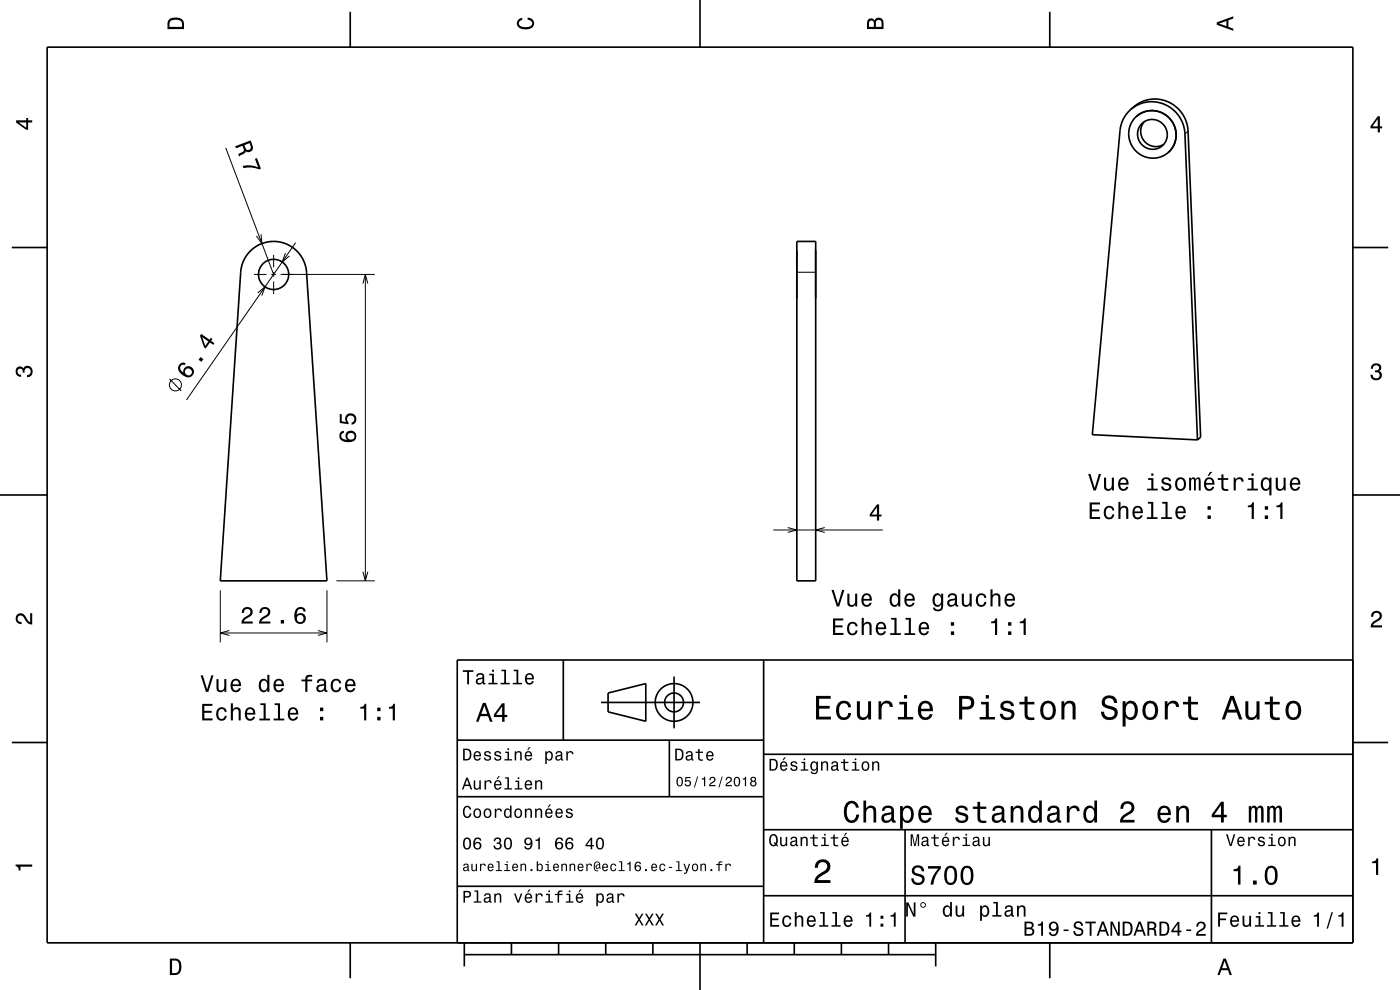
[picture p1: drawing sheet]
<svg xmlns="http://www.w3.org/2000/svg" width="297mm" height="210mm" viewBox="0 0 297 210" stroke-linecap="round" stroke-linejoin="round" font-family="sans-serif">
<g fill="none" stroke="#000" stroke-width=".21">
<path d="M47.9 31.4l10.1 26.8M252 27.8l-.6 .6M53.9 58.2h2.6M55.4 49.7l.2 2-1.2-1.7M57.5 58.2h1M58 54.1v2.6M58 57.7v1M58 59.7v2.7M59.5 58.2h20M60.5 53.7l-.6 1.9 1.5-1.3M62.7 51.5l-23.1 33.3M77.5 58.2v65"/>
<path d="M169 57.7h4M54.7 62.1l1.5-1.3-.7 1.9M77 60.1l.5-1.9 .5 1.9M36 80.4l2.4 2.5M164 112.4h23.3M167.1 111.9l1.9 .5-1.9 .5M175 111.9l-2 .5 2 .5M46.7 125.2v11.1M46.7 134.3h22.7M48.7 133.8l-2 .5 2 .5M67.4 133.8l2 .5-2 .5M69.4 125.2v11.1"/>
<path d="M71.4 123.2h8.1M77 121.3l.5 1.9 .5-1.9"/>
<circle cx="37.2" cy="81.6" r="1.28"/>
</g>
<g fill="none" stroke="#000" stroke-width=".35">
<path d="M10 10h277v190h-277zM74.3 2.5v7.5M148.5 0v10M222.7 2.5v7.5M239.9 23.2a7 7 0 0 1 7.4-1 7 7 0 0 1 4.1 6.2l2.6 64.9M239.9 23.2a6.7 6.7 0 0 0-2.3 4.5l-5.9 64.5 22.3 1.1M239.9 23.2l.7-.6a7 7 0 0 1 7.3-.9 7 7 0 0 1 4.1 6.1l2.7 64.9-.7 .6M240.8 25a5 5 0 0 1 8.3 1.6 5 5 0 0 1-4.8 6.9 5.1 5.1 0 0 1-4.4-3.1 5.1 5.1 0 0 1 .9-5.4zM242.7 25.8a3.2 3.2 0 0 0 .1 4.2 3.2 3.2 0 0 0 4.1 .6M247.8 32.4h.1M2.5 52.5h7.5M53.1 53.2a7 7 0 0 1 7.4-1.5 7 7 0 0 1 4.5 6l4.4 65.5h-22.7l4.4-65.5a7 7 0 0 1 2-4.5z"/>
<path d="M169 53.1h.1M169 51.2h4v72h-4zM173 53.1h.1M287 52.5h7.5M169 63.3h.1M173 63.3h.1M0 105h10M287 105h10M119.5 140v17M162 140v60M287 140h-190v60M2.5 157.5h7.5"/>
<path d="M97 157h65M127.5 149h21M129 147l8-2v8l-8-2zM142 157v12M143 143.5v11M287 157.5h7.5M97 169h65M162 176h125M162 160h125M192 176v24M257 176v24M97 188h65"/>
<path d="M162 190h125M74.3 200v7.5M98.5 202.5h100M98.5 200v5M108.5 200v2.5M118.5 200v2.5M128.5 200v2.5M138.5 200v2.5M148.5 200v10M158.5 200v2.5M168.5 200v2.5M178.5 200v2.5"/>
<path d="M188.5 200v2.5M198.5 200v5M222.7 200v7.5"/>
<circle cx="244.5" cy="28.5" r="3.2"/>
<circle cx="58" cy="58.2" r="3.2"/>
<circle cx="143" cy="149" r="2"/>
<circle cx="143" cy="149" r="4"/>
</g>
<g fill="#000">
<path d="M36 4a2.18 2.18 0 0 0-.5 2.2h3.5v-1.2a1.43 1.43 0 0 0-1.7-1.3zM36.3 4.4a2.15 2.15 0 0 1 2.2 .3l.1 1h-2.6v-1z" fill-rule="evenodd"/>
<path d="M109.9 4.2l.9-.4v.4a.7 .7 0 0 0-.7 .5 .7 .7 0 0 0 .3 .8 1.7 1.7 0 0 0 2.5-.5 .9 .9 0 0 0-1-.8v-.5a1.24 1.24 0 0 1 1.4 1.1 1.24 1.24 0 0 1-1 1.4 2.22 2.22 0 0 1-2.5-.7l-.2-.5z" fill-rule="evenodd"/>
<path d="M184.2 4.2l-.3 .7v1.3h3.5v-1.3a.98 .98 0 0 0-.7-1.1 .98 .98 0 0 0-1.2 .6 .84 .84 0 0 0-1.3-.2zM184.5 4.5a.54 .54 0 0 1 .6-.1 .54 .54 0 0 1 .3 .6v.7h-1zM185.9 4.4a.62 .62 0 0 1 .8-.1 .62 .62 0 0 1 .3 .6v.8h-1.2z" fill-rule="evenodd"/>
<path d="M258.1 4.7v.6l3.5 1.2v-.4l-1-.4v-1.4l1-.4v-.4zM258.6 5l1.6-.5v1z" fill-rule="evenodd"/>
<path d="M3.4 25.5v.5l2.1 1.5h.5v-1.5h.8v-.5h-.8v-.5h-.4v.5zM4 26h1.6v1.1z" fill-rule="evenodd"/>
<path d="M49.9 31l.2 .5 1.3-.6a.84 .84 0 0 1 0 1.4l-.9 .4 .2 .5 1.3-.8 .1-.3a.97 .97 0 0 0 1.2 0 .97 .97 0 0 0 .3-1.2l-.4-1.1zM51.8 30.8l1.1-.4a1.09 1.09 0 0 1 .2 1.2 .6 .6 0 0 1-.7 .2 .6 .6 0 0 1-.4-.5z" fill-rule="evenodd"/>
<path d="M51.5 35.2a5.2 5.2 0 0 1 3.3 .3l-.7-1.8 .4-.2 .9 2.3-.4 .1a5.3 5.3 0 0 0-3.3-.2z" fill-rule="evenodd"/>
<path d="M292.3 24.7l-1.6 2.1v.4h1.6v.9h.4v-.9h.5v-.4h-.5v-2.1zM292.3 25.2v1.6h-1.1z" fill-rule="evenodd"/>
<path d="M38.3 77.1a1.36 1.36 0 0 0 .2 2.3 1.63 1.63 0 0 0 2.4 .1 1.15 1.15 0 0 0-.6-1.8 1.15 1.15 0 0 0-1.4 1.4 1.03 1.03 0 0 1-.6-1.4 .58 .58 0 0 1 .8-.2l.3-.4-.4-.2zM39.2 78.9a.75 .75 0 0 1 1.5 0 .75 .75 0 0 1-1.5 0zM42.5 75.7l-.4 .6 .6 .4 .4-.5zM42.7 70.8l-.3 .4 .9 2.5 .3 .2 .9-1.2 .7 .5 .3-.4-.7-.5 .3-.4-.4-.3-.3 .5zM42.9 71.5l1.3 .9-.6 .9z" fill-rule="evenodd"/>
<path d="M291.1 77.4a1.08 1.08 0 0 1 1.4-.2 1.08 1.08 0 0 1 .4 1.2l-.3 .3a1.06 1.06 0 0 1 .5 1.3 1.06 1.06 0 0 1-1.2 .7 1.1 1.1 0 0 1-1.2-1.2h.5a.71 .71 0 0 0 1 .8 .71 .71 0 0 0 .1-1.3h-.6v-.4a.61 .61 0 0 0 .8-.3 .61 .61 0 0 0-.2-.8 .61 .61 0 0 0-.9 .2l-.1 .5h-.5z" fill-rule="evenodd"/>
<path d="M3.6 78a.86 .86 0 0 1 1.4 .2 1.06 1.06 0 0 1 1.2-.6 1.06 1.06 0 0 1 .7 1.2 1.1 1.1 0 0 1-1.2 1.2v-.4a.71 .71 0 0 0 .8-1 .71 .71 0 0 0-1.3-.1v.6h-.4a.61 .61 0 0 0-.3-.8 .61 .61 0 0 0-.8 .2 .61 .61 0 0 0 .2 .8l.6 .2v.4a1.15 1.15 0 0 1-1.2-.6 1.15 1.15 0 0 1 .3-1.3z" fill-rule="evenodd"/>
<path d="M72.2 91.7a1.33 1.33 0 0 0 0 1.5 1.33 1.33 0 0 0 1.3 .6 1.63 1.63 0 0 0 2.1-1.3 1.15 1.15 0 0 0-1.6-1.1 1.15 1.15 0 0 0-.3 1.9 1.02 1.02 0 0 1-1.3-.8 .58 .58 0 0 1 .5-.7v-.4zM73.7 92.6a.75 .75 0 0 1 1.5 0 .75 .75 0 0 1-1.5 0zM72.1 87.8v1.9l1.8 .3v-.4a.79 .79 0 0 1-.2-1.2 .79 .79 0 0 1 1.2 0 .79 .79 0 0 1-.1 1.1l-.2 .1v.5a1.21 1.21 0 0 0 1-1.5 1.21 1.21 0 0 0-1.6-.8 1.21 1.21 0 0 0-.6 1.7l-.9-.1v-1.6z" fill-rule="evenodd"/>
<path d="M186 107l-1.5 2.1v.5h1.5v.8h.5v-.8h.5v-.4h-.5v-2.2zM186 107.6v1.6h-1.1z" fill-rule="evenodd"/>
<path d="M231.2 106.6v3.5h2.2v-.4h-1.8v-1.2h1.6v-.4h-1.6v-1.1h1.8v-.4zM234.5 107.7a1.52 1.52 0 0 0 .8 2.5 1.05 1.05 0 0 0 1.1-1.1h-.4a.67 .67 0 0 1-.7 .7 .67 .67 0 0 1-.7-.6 1.11 1.11 0 0 1 .7-1.5 .6 .6 0 0 1 .6 .6h.5a1.09 1.09 0 0 0-.8-1 1.09 1.09 0 0 0-1.1 .4zM237.3 106.5v3.6h.4v-1.6a.63 .63 0 0 1 .4-.8 .63 .63 0 0 1 .8 .4v2h.5v-1.8a.88 .88 0 0 0-.6-1 .88 .88 0 0 0-1.1 .5v-1.3zM240.5 107.7a1.54 1.54 0 0 0 .8 2.5 1.06 1.06 0 0 0 1.1-.9h-.4l-.2 .4-.4 .1a.76 .76 0 0 1-.7-.9h1.8a1.17 1.17 0 0 0-.5-1.4 1.17 1.17 0 0 0-1.5 .2zM240.9 107.9a.66 .66 0 0 1 .8-.2 .66 .66 0 0 1 .3 .8h-1.3zM243.5 106.5v.3h.7v2.9h-.9v.4h2.3v-.4h-.9v-3.2zM246.6 106.5v.3h.7v2.9h-1v.4h2.3v-.4h-.9v-3.2zM249.6 107.7a1.54 1.54 0 0 0 .8 2.5 1.06 1.06 0 0 0 1.1-.9h-.4l-.2 .4-.4 .1a.76 .76 0 0 1-.7-.9h1.8a1.17 1.17 0 0 0-.5-1.4 1.17 1.17 0 0 0-1.5 .2zM250 107.9a.66 .66 0 0 1 .8-.2 .66 .66 0 0 1 .3 .8h-1.3zM256.2 109.3v.8h.7v-.8zM256.2 107.4v.7h.7v-.7z" fill-rule="evenodd"/>
<path d="M230.9 100.5l1.1 3.5h.5l1.1-3.5h-.5l-.9 3-.9-3zM234.2 101.3v1.8a.89 .89 0 0 0 .6 1 .89 .89 0 0 0 1.1-.5v.4h.4v-2.7h-.4v1.6a.65 .65 0 0 1-.4 .8 .65 .65 0 0 1-.8-.3v-2.1zM237.5 101.6a1.54 1.54 0 0 0 .8 2.5 1.06 1.06 0 0 0 1.1-.8h-.5l-.2 .3-.4 .1a.76 .76 0 0 1-.7-.9h1.8a1.16 1.16 0 0 0-.5-1.4 1.16 1.16 0 0 0-1.4 .2zM237.8 101.8a.66 .66 0 0 1 .8-.1 .66 .66 0 0 1 .4 .7h-1.4zM243.6 101.4v.4h.6v1.9h-.9v.3h2.3v-.3h-.9v-2.3zM244.2 100.4v.5h.5v-.5zM246.7 101.5a.76 .76 0 0 0-.3 .8 .76 .76 0 0 0 .8 .5l.8 .3a.63 .63 0 0 1-.6 .7 .63 .63 0 0 1-.6-.6h-.5a1.07 1.07 0 0 0 1.2 .9 1.07 1.07 0 0 0 1-1.2l-.5-.3-1.1-.4a.54 .54 0 0 1 .5-.6 .54 .54 0 0 1 .6 .5h.4a1.03 1.03 0 0 0-.7-.9 1.03 1.03 0 0 0-1 .3zM249.6 101.6a1.53 1.53 0 0 0 .8 2.5 1.48 1.48 0 0 0 1.2-1.4 1.48 1.48 0 0 0-1.2-1.5l-.4 .1zM249.9 101.9a.67 .67 0 0 1 .7-.3 .67 .67 0 0 1 .5 .6 1.11 1.11 0 0 1-.7 1.5 1.17 1.17 0 0 1-.5-1.8zM252.3 101.3v2.7h.4v-2l.2-.4h.3l.1 .3v2.1h.4v-2l.4-.4 .2 .1v.4v1.9h.4v-1.8a.69 .69 0 0 0-.5-1l-.6 .4-.1-.3-.4-.1-.4 .4v-.3zM256.7 100.1l-.5 .9h.3l.7-.9zM255.7 101.6a1.54 1.54 0 0 0 .8 2.5 1.06 1.06 0 0 0 1.1-.8h-.4l-.3 .3-.3 .1a.76 .76 0 0 1-.7-.9h1.7a1.16 1.16 0 0 0-.5-1.4 1.16 1.16 0 0 0-1.4 .2zM256.1 101.8a.66 .66 0 0 1 .8-.1 .66 .66 0 0 1 .3 .7h-1.3zM259.1 100.6v.8h-.8v.4h.8v1.8a1.05 1.05 0 0 0 1.5 .5v-.4a.68 .68 0 0 1-1-.3v-1.6h1v-.4h-1v-.8zM261.7 101.3v2.7h.5v-1.5a.66 .66 0 0 1 .3-.8 .66 .66 0 0 1 .8 .2l.1 .3h.4a.89 .89 0 0 0-.7-.9 .89 .89 0 0 0-1 .5v-.5zM264.8 101.4v.4h.7v1.9h-.9v.3h2.3v-.3h-1v-2.3zM265.5 100.4v.5h.5v-.5zM267.7 101.6a1.57 1.57 0 0 0 .8 2.5l.4-.1 .4-.4v1.5h.4v-3.8h-.4v.4l-.2-.2a.87 .87 0 0 0-1.4 .1zM268.1 101.9a.62 .62 0 0 1 .7-.2 .62 .62 0 0 1 .4 .5 1.12 1.12 0 0 1-.6 1.5 1.19 1.19 0 0 1-.5-1.8zM270.6 101.3v1.8a.89 .89 0 0 0 .7 1 .89 .89 0 0 0 1-.5v.4h.4v-2.7h-.4v1.6a.65 .65 0 0 1-.4 .8 .65 .65 0 0 1-.8-.3v-2.1zM273.9 101.6a1.54 1.54 0 0 0 .8 2.5 1.06 1.06 0 0 0 1.1-.8h-.4l-.3 .3-.3 .1a.76 .76 0 0 1-.7-.9h1.8a1.16 1.16 0 0 0-.5-1.4 1.16 1.16 0 0 0-1.5 .2zM274.3 101.8a.66 .66 0 0 1 .8-.1 .66 .66 0 0 1 .3 .7h-1.3z" fill-rule="evenodd"/>
<path d="M264.7 107.2v.4h.8v2.5h.5v-3.5h-.3a.77 .77 0 0 1-1 .6zM268.3 109.3v.8h.7v-.8zM268.3 107.4v.7h.7v-.7zM270.8 107.2v.4h.8v2.5h.5v-3.5h-.4a.78 .78 0 0 1-.9 .6z" fill-rule="evenodd"/>
<path d="M3.6 130.4a1.22 1.22 0 0 1 2 .7l.4 .6 .4 .3v-1.9h.4v2.4a1.8 1.8 0 0 1-1.7-1.4 .71 .71 0 0 0-.9-.5 .71 .71 0 0 0-.5 .8 .71 .71 0 0 0 .9 .5v.5a1.18 1.18 0 0 1-1.2-.7 1.18 1.18 0 0 1 .2-1.3z" fill-rule="evenodd"/>
<path d="M51.6 129.1l-.3 .9h.4a.7 .7 0 0 1 .6-.8 .7 .7 0 0 1 .8 .5 .7 .7 0 0 1-.5 .8 1.8 1.8 0 0 0-1.4 1.8h2.4v-.5h-1.9a2.23 2.23 0 0 1 1.5-1.1 1.13 1.13 0 0 0 .1-1.7 1.13 1.13 0 0 0-1.7 .1zM55.3 129.1l-.3 .9h.5a.7 .7 0 0 1 .5-.8 .7 .7 0 0 1 .9 .5 .7 .7 0 0 1-.5 .8 1.8 1.8 0 0 0-1.5 1.8h2.5v-.5h-2a2.23 2.23 0 0 1 1.5-1.1 1.13 1.13 0 0 0 .1-1.7 1.13 1.13 0 0 0-1.7 .1zM59.6 131.5v.8h.7v-.8zM63 129l-.5 .9a1.75 1.75 0 0 0 1.2 2.5 1.15 1.15 0 0 0 1.1-1.6 1.15 1.15 0 0 0-1.9-.4 1.02 1.02 0 0 1 .9-1.2 .59 .59 0 0 1 .6 .5h.5a1.11 1.11 0 0 0-.8-.9 1.11 1.11 0 0 0-1.1 .2zM62.9 131.2a.75 .75 0 0 1 1.5 0 .75 .75 0 0 1-1.5 0z" fill-rule="evenodd"/>
<path d="M176.7 131.2v3.5h2.2v-.4h-1.7v-1.2h1.5v-.4h-1.5v-1.1h1.7v-.4zM180 132.3a1.52 1.52 0 0 0 .8 2.5 1.05 1.05 0 0 0 1.1-1.1h-.4a.67 .67 0 0 1-.6 .7 .67 .67 0 0 1-.7-.6 1.12 1.12 0 0 1 .6-1.5 .6 .6 0 0 1 .7 .6h.4a1.09 1.09 0 0 0-.7-1 1.09 1.09 0 0 0-1.2 .4zM182.8 131.1v3.6h.4v-1.6a.63 .63 0 0 1 .4-.7 .63 .63 0 0 1 .8 .3l.1 2h.4v-1.8a.88 .88 0 0 0-.6-1 .88 .88 0 0 0-1.1 .5v-1.3zM186.1 132.3a1.54 1.54 0 0 0 .8 2.5 1.06 1.06 0 0 0 1.1-.9h-.5l-.2 .4-.4 .1a.75 .75 0 0 1-.7-.9h1.8a1.17 1.17 0 0 0-.5-1.4 1.17 1.17 0 0 0-1.4 .2zM186.4 132.5a.66 .66 0 0 1 .8-.1 .66 .66 0 0 1 .3 .7h-1.3zM189.1 131.1v.3h.7v2.9h-1v.4h2.3v-.4h-.9v-3.2zM192.1 131.1v.3h.7v2.9h-.9v.4h2.2v-.4h-.9v-3.2zM195.2 132.3a1.54 1.54 0 0 0 .8 2.5 1.06 1.06 0 0 0 1.1-.9h-.5l-.2 .4-.4 .1a.76 .76 0 0 1-.7-.9h1.8a1.17 1.17 0 0 0-.5-1.4 1.17 1.17 0 0 0-1.4 .2zM195.5 132.5a.66 .66 0 0 1 .8-.1 .66 .66 0 0 1 .3 .7h-1.3zM201.7 133.9v.8h.7v-.8zM201.7 132v.7h.7v-.7z" fill-rule="evenodd"/>
<path d="M176.4 125.1l1.1 3.5h.5l1.1-3.5h-.4l-.9 3-.9-3zM179.8 125.9v1.8a.89 .89 0 0 0 .6 1 .89 .89 0 0 0 1-.5v.4h.5v-2.7h-.5v1.6a.64 .64 0 0 1-.4 .8 .64 .64 0 0 1-.8-.3v-2.1zM183 126.2a1.54 1.54 0 0 0 .8 2.5 1.05 1.05 0 0 0 1.1-.8h-.4l-.2 .3-.4 .1a.75 .75 0 0 1-.7-.9h1.8a1.16 1.16 0 0 0-.5-1.4 1.16 1.16 0 0 0-1.5 .2zM183.4 126.4a.66 .66 0 0 1 .8-.1 .66 .66 0 0 1 .3 .7h-1.3zM189 126.2a1.57 1.57 0 0 0 .8 2.5l.4-.1 .3-.4v.4h.5v-3.6h-.5v1.3a.89 .89 0 0 0-1.5-.1zM189.3 126.5a.62 .62 0 0 1 .7-.2 .62 .62 0 0 1 .5 .5 1.11 1.11 0 0 1-.7 1.5 1.19 1.19 0 0 1-.5-1.8zM192.1 126.2a1.54 1.54 0 0 0 .8 2.5 1.06 1.06 0 0 0 1.1-.8h-.4l-.2 .3-.4 .1a.75 .75 0 0 1-.7-.9h1.8a1.17 1.17 0 0 0-.5-1.4 1.17 1.17 0 0 0-1.5 .2zM192.5 126.4a.66 .66 0 0 1 .8-.1 .66 .66 0 0 1 .3 .7h-1.3zM198.1 126.2a1.57 1.57 0 0 0 .8 2.5l.4-.1 .4-.4a.73 .73 0 0 1-.3 1 .73 .73 0 0 1-1-.3h-.5a1.09 1.09 0 0 0 1.3 .8 1.09 1.09 0 0 0 .9-1.2v-2.6h-.4v.5l-.4-.4a.89 .89 0 0 0-1.2 .2zM198.5 126.5a.63 .63 0 0 1 .6-.2 .63 .63 0 0 1 .5 .5 1.1 1.1 0 0 1-.7 1.5 1.2 1.2 0 0 1-.4-1.8zM201.3 126.1l-.3 .6h.4a.55 .55 0 0 1 .7-.5 .55 .55 0 0 1 .4 .8h-.2a1.14 1.14 0 0 0-1.4 .9 .73 .73 0 0 0 .8 .8l.5-.1 .4-.3 .1 .3 .6 .1v-.4h-.3v-1.6a1.02 1.02 0 0 0-.7-.9 1.02 1.02 0 0 0-1 .3zM201.5 127.6l1.1-.3a.77 .77 0 0 1-.2 .8 .77 .77 0 0 1-.9 .1zM204 125.9v1.8a.89 .89 0 0 0 .7 1 .89 .89 0 0 0 1-.5v.4h.4v-2.7h-.4v1.6a.65 .65 0 0 1-.4 .8 .65 .65 0 0 1-.8-.3v-2.1zM207.3 126.2a1.53 1.53 0 0 0 .9 2.5 1.05 1.05 0 0 0 1.1-1h-.5a.67 .67 0 0 1-.6 .6 .67 .67 0 0 1-.7-.6 1.12 1.12 0 0 1 .7-1.5 .6 .6 0 0 1 .6 .6h.5a1.09 1.09 0 0 0-.8-.9 1.09 1.09 0 0 0-1.2 .3zM210.1 125v3.6h.5v-1.5a.63 .63 0 0 1 .5-.9 .63 .63 0 0 1 .7 .8v1.6h.4v-1.7a.88 .88 0 0 0-.6-1 .88 .88 0 0 0-1 .4v-1.3zM213.4 126.2a1.54 1.54 0 0 0 .8 2.5 1.05 1.05 0 0 0 1.1-.8h-.5l-.2 .3-.4 .1a.75 .75 0 0 1-.6-.9h1.7a1.16 1.16 0 0 0-.5-1.4 1.16 1.16 0 0 0-1.4 .2zM213.7 126.4a.66 .66 0 0 1 .8-.1 .66 .66 0 0 1 .4 .7h-1.3z" fill-rule="evenodd"/>
<path d="M210.3 131.8v.4h.8v2.5h.4v-3.5h-.3a.77 .77 0 0 1-.9 .6zM213.9 133.9v.8h.7v-.8zM213.9 132v.7h.7v-.7zM216.3 131.8v.4h.9v2.5h.4v-3.5h-.3a.78 .78 0 0 1-1 .6z" fill-rule="evenodd"/>
<path d="M291.2 129.9a1.18 1.18 0 0 1 1.9 .3 1.18 1.18 0 0 1-1 1.7l-.5 .3-.3 .5h1.9v.4h-2.4a1.8 1.8 0 0 1 1.4-1.8 .71 .71 0 0 0 .5-.8 .71 .71 0 0 0-.9-.5 .71 .71 0 0 0-.5 .8h-.4z" fill-rule="evenodd"/>
<path d="M42.9 149.3v3.5h2.2v-.4h-1.8v-1.2h1.6v-.4h-1.6v-1.1h1.8v-.4zM46.2 150.4a1.53 1.53 0 0 0 .8 2.5 1.05 1.05 0 0 0 1.1-1.1h-.4a.67 .67 0 0 1-.7 .7 .67 .67 0 0 1-.7-.6 1.12 1.12 0 0 1 .7-1.5 .59 .59 0 0 1 .7 .6h.4a1.09 1.09 0 0 0-.8-1 1.09 1.09 0 0 0-1.1 .4zM49 149.2v3.6h.4v-1.6a.63 .63 0 0 1 .4-.7 .63 .63 0 0 1 .8 .3v2h.5v-1.8a.88 .88 0 0 0-.6-1 .88 .88 0 0 0-1.1 .5v-1.3zM52.2 150.4a1.54 1.54 0 0 0 .8 2.5 1.06 1.06 0 0 0 1.1-.9h-.4l-.2 .4-.4 .1a.75 .75 0 0 1-.7-.9h1.8a1.16 1.16 0 0 0-.5-1.4 1.16 1.16 0 0 0-1.5 .2zM52.6 150.6a.66 .66 0 0 1 .8-.1 .66 .66 0 0 1 .3 .7h-1.3zM55.2 149.2v.4h.7v2.8h-.9v.4h2.3v-.4h-.9v-3.2zM58.3 149.2v.4h.7v2.8h-1v.4h2.3v-.4h-.9v-3.2zM61.3 150.4a1.54 1.54 0 0 0 .8 2.5 1.06 1.06 0 0 0 1.1-.9h-.4l-.2 .4-.4 .1a.75 .75 0 0 1-.7-.9h1.8a1.17 1.17 0 0 0-.5-1.4 1.17 1.17 0 0 0-1.5 .2zM61.7 150.6a.66 .66 0 0 1 .8-.1 .66 .66 0 0 1 .3 .7h-1.3zM67.9 152.1v.7h.7v-.7zM67.9 150.1v.8h.7v-.8z" fill-rule="evenodd"/>
<path d="M42.6 143.3l1.1 3.5h.5l1.1-3.5h-.5l-.9 2.9-.9-2.9zM45.9 144.1v1.7a.89 .89 0 0 0 .6 1 .89 .89 0 0 0 1.1-.5v.5h.4v-2.7h-.4v1.5a.65 .65 0 0 1-.4 .8 .65 .65 0 0 1-.8-.3v-2zM49.2 144.3a1.54 1.54 0 0 0 .8 2.6 1.06 1.06 0 0 0 1.1-.9h-.5l-.2 .3-.3 .2a.76 .76 0 0 1-.7-1h1.7a1.16 1.16 0 0 0-.5-1.3 1.16 1.16 0 0 0-1.4 .1zM49.6 144.6a.66 .66 0 0 1 .7-.2 .66 .66 0 0 1 .4 .8h-1.3zM55.2 144.3a1.57 1.57 0 0 0 .7 2.6l.5-.2 .3-.4v.5h.4v-3.7h-.4v1.4a.89 .89 0 0 0-1.5-.2zM55.5 144.6a.62 .62 0 0 1 .7-.2 .62 .62 0 0 1 .4 .6 1.11 1.11 0 0 1-.6 1.5 1.19 1.19 0 0 1-.5-1.9zM58.3 144.3a1.54 1.54 0 0 0 .8 2.6 1.05 1.05 0 0 0 1.1-.9h-.4l-.3 .3-.3 .2a.75 .75 0 0 1-.7-1h1.7a1.16 1.16 0 0 0-.4-1.3 1.16 1.16 0 0 0-1.5 .1zM58.7 144.6a.66 .66 0 0 1 .8-.2 .66 .66 0 0 1 .3 .8h-1.3zM64 144.1v.4h.8v2.3h.4v-2.3h1v-.4h-1v-.3l.4-.2h.6v-.4a1.04 1.04 0 0 0-1.4 .7v.2zM67.5 144.2l-.3 .6h.4a.55 .55 0 0 1 .7-.5 .55 .55 0 0 1 .4 .8h-.2a1 1 0 0 0-1.1 .2 1 1 0 0 0-.2 1.1 .94 .94 0 0 0 1.6 0l.1 .3 .6 .1v-.4h-.3v-1.6a1.02 1.02 0 0 0-.7-.8 1.02 1.02 0 0 0-1 .2zM67.6 145.7l1.1-.3a.77 .77 0 0 1-.2 .9 .77 .77 0 0 1-.8 0l-.2-.3zM70.4 144.3a1.53 1.53 0 0 0 .9 2.6 1.05 1.05 0 0 0 1.1-1.1h-.4a.67 .67 0 0 1-.7 .7 .67 .67 0 0 1-.7-.6 1.12 1.12 0 0 1 .7-1.6 .6 .6 0 0 1 .6 .7h.5a1.09 1.09 0 0 0-.8-1 1.09 1.09 0 0 0-1.2 .3zM73.5 144.3a1.54 1.54 0 0 0 .8 2.6 1.05 1.05 0 0 0 1.1-.9h-.5l-.2 .3-.4 .2a.75 .75 0 0 1-.7-1h1.8a1.16 1.16 0 0 0-.5-1.3 1.16 1.16 0 0 0-1.4 .1zM73.8 144.6a.66 .66 0 0 1 .8-.2 .66 .66 0 0 1 .4 .8h-1.4z" fill-rule="evenodd"/>
<path d="M76.4 150v.3h.8v2.5h.5v-3.5h-.3a.78 .78 0 0 1-1 .7zM80 152.1v.7h.7v-.7zM80 150.1v.8h.7v-.8zM82.5 150v.3h.8v2.5h.5v-3.5h-.4a.77 .77 0 0 1-.9 .7z" fill-rule="evenodd"/>
<path d="M98.2 158.8v2.5h.9a1.37 1.37 0 0 0 .7-2.2 1.56 1.56 0 0 0-1.6-.3zM98.6 159.1a.98 .98 0 0 1 1.1 .7 .98 .98 0 0 1-.6 1.2h-.5zM100.7 159.6a1.04 1.04 0 0 0-.2 1.2 1.04 1.04 0 0 0 1 .5l.5-.5h-.3l-.4 .3a.54 .54 0 0 1-.5-.7h1.3a.83 .83 0 0 0-.4-.9 .83 .83 0 0 0-1 .1zM100.9 159.7l.2-.1a.47 .47 0 0 1 .5 .1 .47 .47 0 0 1 .1 .5h-.9zM102.9 159.5l-.2 .1a.69 .69 0 0 0 .9 .9l.2 .1a.43 .43 0 0 1-.4 .5 .43 .43 0 0 1-.4-.4h-.3a.74 .74 0 0 0 .9 .7 .74 .74 0 0 0 .5-1l-1-.4a.38 .38 0 0 1 .3-.5 .38 .38 0 0 1 .4 .4h.3a.78 .78 0 0 0-1.2-.4zM105.1 159.5l-.2 .1a.69 .69 0 0 0 .9 .9l.2 .1a.43 .43 0 0 1-.4 .5 .43 .43 0 0 1-.5-.4h-.3a.74 .74 0 0 0 .9 .7 .74 .74 0 0 0 .5-1l-.9-.4a.38 .38 0 0 1 .3-.5 .38 .38 0 0 1 .4 .4h.3a.77 .77 0 0 0-1.2-.4zM107.2 159.4v.3h.5v1.3h-.7v.3h1.6v-.3h-.6v-1.6zM107.7 158.7v.4h.3v-.4zM109.2 159.4v1.9h.3v-1.1a.45 .45 0 0 1 .4-.6 .45 .45 0 0 1 .5 .5v1.2h.3v-1.3a.63 .63 0 0 0-.5-.7 .63 .63 0 0 0-.7 .4v-.3zM112.2 158.5l-.4 .6h.3l.5-.6zM111.5 159.6a1.04 1.04 0 0 0-.2 1.2 1.04 1.04 0 0 0 1.1 .5l.5-.5h-.3l-.5 .3a.54 .54 0 0 1-.5-.7h1.3a.83 .83 0 0 0-.4-.9 .83 .83 0 0 0-1 .1zM111.8 159.7l.1-.1a.48 .48 0 0 1 .5 .1 .48 .48 0 0 1 .2 .5h-1zM115.7 159.4v2.7h.3v-1.1a.66 .66 0 0 0 .7 .4 .66 .66 0 0 0 .5-.6 .91 .91 0 0 0 0-1.1 .91 .91 0 0 0-1-.3l-.2 .3v-.3zM116.1 159.8a.45 .45 0 0 1 .5-.2 .45 .45 0 0 1 .3 .4 .65 .65 0 0 1 .1 .8 .65 .65 0 0 1-.7 .2 .98 .98 0 0 1-.2-1.2zM118.1 159.5l-.2 .4h.3a.39 .39 0 0 1 .4-.3 .39 .39 0 0 1 .3 .5h-.1a.65 .65 0 0 0-1 .4 .65 .65 0 0 0 .6 .9l.6-.3 .1 .2h.4v-.2l-.2-.1v-1.1a.72 .72 0 0 0-.5-.6 .72 .72 0 0 0-.7 .2zM118.2 160.6l.8-.3a.55 .55 0 0 1-.2 .7 .55 .55 0 0 1-.6 0zM120.1 159.4v1.9h.4v-1.1a.47 .47 0 0 1 .2-.6 .47 .47 0 0 1 .6 .2v.2h.4a.64 .64 0 0 0-.5-.7 .64 .64 0 0 0-.8 .4v-.3z" fill-rule="evenodd"/>
<path d="M98.2 142.2v.3h.9v2.7h.4v-2.7h.9v-.3zM101.3 143l-.3 .5h.4a.47 .47 0 0 1 .5-.4 .47 .47 0 0 1 .4 .6l-.2 .1a.84 .84 0 0 0-1 .2 .84 .84 0 0 0 0 1.1 .9 .9 0 0 0 1.3-.2l.1 .2 .5 .1v-.3l-.3-.1v-1.3a.87 .87 0 0 0-1.4-.5zM101.4 144.3l.9-.3a.66 .66 0 0 1-.1 .7 .66 .66 0 0 1-.8 .1zM103.8 142.9v.3h.6v1.6h-.8v.4h2v-.4h-.8v-1.9zM104.4 142.1v.4h.4v-.4zM106.4 142.1v.3h.6v2.4h-.8v.4h1.9v-.4h-.7v-2.7zM109 142.1v.3h.6v2.4h-.8v.4h1.9v-.4h-.7v-2.7zM111.6 143.1a1.32 1.32 0 0 0 .7 2.1 .9 .9 0 0 0 .9-.7h-.3l-.2 .3-.4 .1a.65 .65 0 0 1-.6-.8h1.6a1 1 0 0 0-.4-1.2 1 1 0 0 0-1.3 .2zM111.9 143.3a.57 .57 0 0 1 .7-.1 .57 .57 0 0 1 .3 .6h-1.2z" fill-rule="evenodd"/>
<path d="M102.4 149.1l-1.4 4h.5l.4-1.2h1.6l.4 1.2h.6l-1.5-4zM102.7 149.7l.7 1.7h-1.3zM106.5 149.2l-1.7 2.4v.5h1.7v1h.5v-1h.6v-.5h-.6v-2.4zM106.5 149.9v1.7h-1.3z" fill-rule="evenodd"/>
<path d="M143.2 158.8v2.5h.9a1.37 1.37 0 0 0 .7-2.2 1.56 1.56 0 0 0-1.6-.3zM143.6 159.1a.98 .98 0 0 1 1.1 .7 .98 .98 0 0 1-.6 1.2h-.5zM145.7 159.5l-.2 .4h.3a.39 .39 0 0 1 .5-.3 .39 .39 0 0 1 .3 .5h-.2a.65 .65 0 0 0-.9 .4 .65 .65 0 0 0 .5 .9l.7-.3v.2h.4v-.2l-.1-.1-.1-1.1a.73 .73 0 0 0-.4-.6 .73 .73 0 0 0-.8 .2zM145.8 160.6l.8-.3a.55 .55 0 0 1-.1 .7 .55 .55 0 0 1-.7 0zM148.1 158.9v.5h-.5v.3h.5v1.3a.75 .75 0 0 0 1 .4v-.3a.48 .48 0 0 1-.7-.3v-1.1h.7v-.3h-.7v-.5zM150 159.6a1.04 1.04 0 0 0-.2 1.2 1.04 1.04 0 0 0 1.1 .5l.5-.5h-.4l-.4 .3a.54 .54 0 0 1-.5-.7h1.3a.83 .83 0 0 0-.4-.9 .83 .83 0 0 0-1 .1zM150.3 159.7l.1-.1a.48 .48 0 0 1 .5 .1 .48 .48 0 0 1 .2 .5h-1z" fill-rule="evenodd"/>
<path d="M173.1 147.6v5h3.2v-.6h-2.5v-1.7h2.2v-.6h-2.2v-1.5h2.4v-.6zM177.8 149.2a2.59 2.59 0 0 0 .5 3.4 1.58 1.58 0 0 0 2.3-1.4h-.6a.95 .95 0 0 1-.9 1 .95 .95 0 0 1-1-.9 1.59 1.59 0 0 1 .9-2.1 .85 .85 0 0 1 .9 .8h.7a1.56 1.56 0 0 0-1.1-1.3 1.56 1.56 0 0 0-1.7 .5zM181.8 148.8v2.5a1.27 1.27 0 0 0 .9 1.4 1.27 1.27 0 0 0 1.5-.7v.6h.6v-3.8h-.6v2.2a.92 .92 0 0 1-.6 1.1 .92 .92 0 0 1-1.2-.4v-2.9zM186.4 148.8v3.8h.6v-2.2a.95 .95 0 0 1 .5-1.1 .95 .95 0 0 1 1.2 .3l.1 .4h.6a1.28 1.28 0 0 0-1-1.4 1.28 1.28 0 0 0-1.4 .8v-.6zM190.8 148.9v.5h1v2.7h-1.3v.5h3.2v-.5h-1.3v-3.2zM191.8 147.4v.8h.6v-.8zM195.1 149.2a2.62 2.62 0 0 0 .5 3.4 1.57 1.57 0 0 0 2.2-1.1h-.6l-.3 .5-.5 .2a1.08 1.08 0 0 1-1-1.3h2.5a1.66 1.66 0 0 0-.7-2 1.66 1.66 0 0 0-2.1 .3zM195.6 149.5a.94 .94 0 0 1 1.2-.2 .94 .94 0 0 1 .5 1h-1.9zM203.5 147.6v5h.6v-2.1h.8a1.47 1.47 0 0 0 1.8-1.2 1.47 1.47 0 0 0-1.5-1.7zM204.1 148.2a1.6 1.6 0 0 1 1.8 .5 .86 .86 0 0 1 0 .9 .86 .86 0 0 1-.9 .3h-.9zM208.1 148.9v.5h1v2.7h-1.3v.5h3.3v-.5h-1.3v-3.2zM209.1 147.4v.8h.7v-.8zM212.6 148.9a1.08 1.08 0 0 0-.3 1.2 1.08 1.08 0 0 0 1 .7l1.1 .4a.57 .57 0 0 1 .2 .6 .57 .57 0 0 1-.5 .4 .96 .96 0 0 1-1.4-.8h-.6a1.6 1.6 0 0 0 1.3 1.4 1.6 1.6 0 0 0 1.7-.8 1.13 1.13 0 0 0-1-1.6l-1.1-.3-.2-.4a.87 .87 0 0 1 .9-.5 .87 .87 0 0 1 .8 .6h.6a1.4 1.4 0 0 0-2.1-1.1zM217.4 147.8v1.1h-1.1v.5h1.1v2.6l.2 .4 .4 .3h1.4v-.5a.97 .97 0 0 1-1.4-.5v-2.3h1.4v-.5h-1.4v-1.1zM221.1 149.2a2.56 2.56 0 0 0 .5 3.4 1.72 1.72 0 0 0 1.8-.2 1.72 1.72 0 0 0 .6-1.7 1.7 1.7 0 0 0-.9-1.9 1.7 1.7 0 0 0-2 .4zM221.6 149.6a.96 .96 0 0 1 1-.4 .96 .96 0 0 1 .7 .8 1.59 1.59 0 0 1-1 2.2 1.19 1.19 0 0 1-1-1.5zM225.2 148.8v3.8h.6v-2.2a.97 .97 0 0 1 .5-1.1 .97 .97 0 0 1 1.1 .2l.1 .7v2.4h.7v-2.5a1.27 1.27 0 0 0-.9-1.4 1.27 1.27 0 0 0-1.5 .6v-.5zM234.1 147.9a1.38 1.38 0 0 0-.3 1.5 1.38 1.38 0 0 0 1.3 .9 1.25 1.25 0 0 1 1.4 .9 1.15 1.15 0 0 1-1.3 .9 1.15 1.15 0 0 1-1-1.1h-.7a1.8 1.8 0 0 0 1.7 1.8 1.8 1.8 0 0 0 1.9-1.6 1.46 1.46 0 0 0-1.5-1.4l-.6-.2a.83 .83 0 0 1-.5-1.1 .83 .83 0 0 1 1.2-.3l.5 .5 .1 .4h.7a1.67 1.67 0 0 0-1-1.6 1.67 1.67 0 0 0-1.9 .4zM238.2 148.8v5.3h.6v-2.1a1.32 1.32 0 0 0 1.4 .7 1.32 1.32 0 0 0 1.1-1.1 2.43 2.43 0 0 0-.8-2.8 1.21 1.21 0 0 0-1.7 .5v-.5zM239.1 149.6a.9 .9 0 0 1 .9-.4 .9 .9 0 0 1 .7 .8 1.61 1.61 0 0 1-.9 2.2 1.18 1.18 0 0 1-1-1.5zM242.8 149.2a2.56 2.56 0 0 0 .5 3.4 1.72 1.72 0 0 0 1.8-.2 1.72 1.72 0 0 0 .6-1.7 1.7 1.7 0 0 0-.9-1.9 1.7 1.7 0 0 0-2 .4zM243.3 149.6a.96 .96 0 0 1 1-.4 .96 .96 0 0 1 .7 .8 1.59 1.59 0 0 1-1 2.2 1.19 1.19 0 0 1-1-1.5zM247.1 148.8v3.8h.6v-2.2a.95 .95 0 0 1 .5-1.1 .95 .95 0 0 1 1.2 .3l.1 .4h.6a1.28 1.28 0 0 0-1-1.4 1.28 1.28 0 0 0-1.4 .8v-.6zM252 147.8v1.1h-1v.5h1l.1 2.6 .2 .4 .4 .3h1.4v-.5a.97 .97 0 0 1-1.4-.5v-2.3h1.4v-.5h-1.4v-1.1zM261 147.6l-1.8 5h.6l.6-1.4h2l.5 1.4h.7l-1.9-5zM261.4 148.3l.7 2.2h-1.5zM264.2 148.8v2.5a1.27 1.27 0 0 0 .9 1.4 1.27 1.27 0 0 0 1.5-.7v.6h.6v-3.8h-.6v2.2a.92 .92 0 0 1-.6 1.1 .92 .92 0 0 1-1.1-.4l-.1-2.9zM269.4 147.8v1.1h-1.1v.5h1.1v2.6l.2 .4 .4 .3 .7 .1 .8-.1v-.5a.97 .97 0 0 1-1.4-.5l-.1-2.3h1.5v-.5h-1.5v-1.1zM273.1 149.2a2.56 2.56 0 0 0 .6 3.4 1.72 1.72 0 0 0 1.8-.2 1.72 1.72 0 0 0 .6-1.7 1.7 1.7 0 0 0-.9-1.9 1.7 1.7 0 0 0-2.1 .4zM273.6 149.6a.96 .96 0 0 1 1-.4 .96 .96 0 0 1 .7 .8 1.59 1.59 0 0 1-.9 2.2 1.19 1.19 0 0 1-1.1-1.5z" fill-rule="evenodd"/>
<path d="M98.9 165l-.9 2.5h.3l.3-.8h1l.2 .8h.4l-.9-2.5zM99.1 165.3l.4 1.1h-.8zM100.5 165.5v1.3a.63 .63 0 0 0 .4 .7 .63 .63 0 0 0 .8-.3v.3h.3v-2h-.3v1.2a.46 .46 0 0 1-.3 .5 .46 .46 0 0 1-.6-.2v-1.5zM102.8 165.5v2h.3v-1.1a.47 .47 0 0 1 .3-.6 .47 .47 0 0 1 .6 .2v.1h.3a.64 .64 0 0 0-.5-.6 .64 .64 0 0 0-.7 .4v-.4zM105.7 164.7l-.4 .6h.3l.5-.6zM105 165.7a1.04 1.04 0 0 0-.2 1.2 1.04 1.04 0 0 0 1.1 .6l.5-.6h-.4l-.4 .4a.54 .54 0 0 1-.5-.7h1.3a.83 .83 0 0 0-.4-1 .83 .83 0 0 0-1 .1zM105.3 165.9l.1-.1a.48 .48 0 0 1 .5 .1 .48 .48 0 0 1 .2 .4h-1zM107.1 164.9v.2h.5v2.1h-.6v.3h1.6v-.3h-.6v-2.3zM109.3 165.6v.3h.5v1.3h-.6v.3h1.6v-.3h-.6v-1.6zM109.8 164.9v.3h.4v-.3zM111.5 165.7a1.04 1.04 0 0 0-.2 1.2 1.04 1.04 0 0 0 1.1 .6l.5-.6h-.3l-.5 .4a.54 .54 0 0 1-.5-.7h1.3a.83 .83 0 0 0-.4-1 .83 .83 0 0 0-1 .1zM111.8 165.9l.1-.1a.48 .48 0 0 1 .5 .1 .48 .48 0 0 1 .2 .4h-1zM113.5 165.5v2h.3v-1.1a.45 .45 0 0 1 .3-.6 .45 .45 0 0 1 .6 .2v1.5h.3v-1.3a.63 .63 0 0 0-.4-.7 .63 .63 0 0 0-.8 .3v-.3z" fill-rule="evenodd"/>
<path d="M98.4 178a1.44 1.44 0 0 0 .7 2.2 1.45 1.45 0 0 0 .6-2.2 .79 .79 0 0 0-1.3 0zM98.8 178h.5a1.69 1.69 0 0 1 0 1.9h-.5a1.71 1.71 0 0 1 0-1.9zM100.8 177.8a1.72 1.72 0 0 0 .1 2.3 .83 .83 0 0 0 1.1-.2 .83 .83 0 0 0-.1-1.1 .83 .83 0 0 0-1.2 0 .74 .74 0 0 1 .6-.9l.3 .1 .2 .3h.3a.8 .8 0 0 0-.5-.6 .8 .8 0 0 0-.8 .1zM100.7 179.4a.55 .55 0 0 1 1.1 0 .55 .55 0 0 1-1.1 0zM105 177.8l-.3 .7h.4a.44 .44 0 0 1 .2-.6 .44 .44 0 0 1 .6 .2 .44 .44 0 0 1-.2 .6h-.3v.3a.52 .52 0 0 1 .6 .3 .52 .52 0 0 1-.3 .7 .52 .52 0 0 1-.6-.4l-.1-.2h-.3a.84 .84 0 0 0 1.1 .8 .84 .84 0 0 0 .4-1.3l-.2-.1a.72 .72 0 0 0 0-1.1 .72 .72 0 0 0-1 .1zM107.1 178a1.44 1.44 0 0 0 .7 2.2 1.45 1.45 0 0 0 .6-2.2 .79 .79 0 0 0-1.3 0zM107.5 178h.5a1.69 1.69 0 0 1 0 1.9h-.5a1.71 1.71 0 0 1 0-1.9zM111.4 177.9a.82 .82 0 0 0 0 1.2 .82 .82 0 0 0 1.2-.1 .73 .73 0 0 1-.6 .9l-.3-.1-.1-.3h-.4a.88 .88 0 0 0 1.1 .7 .88 .88 0 0 0 .6-1.1 1.01 1.01 0 0 0-.2-1.2 1.01 1.01 0 0 0-1.3 0zM111.6 178.5a.53 .53 0 0 1 1 0 .53 .53 0 0 1-1 0zM113.6 178.1v.3h.6v1.8h.3v-2.6h-.2a.55 .55 0 0 1-.7 .5zM118.1 177.8a1.71 1.71 0 0 0 .1 2.3 .83 .83 0 0 0 1.1-.2 .83 .83 0 0 0-.1-1.1 .83 .83 0 0 0-1.1 0 .74 .74 0 0 1 .6-.9l.3 .1 .1 .3h.4a.79 .79 0 0 0-.6-.6 .79 .79 0 0 0-.8 .1zM118.1 179.4a.53 .53 0 0 1 1 0 .53 .53 0 0 1-1 0zM120.3 177.8a1.72 1.72 0 0 0 .1 2.3 .83 .83 0 0 0 1.1-.2 .83 .83 0 0 0-.1-1.1 .83 .83 0 0 0-1.1 0 .74 .74 0 0 1 .6-.9l.3 .1 .1 .3h.3a.8 .8 0 0 0-.5-.6 .8 .8 0 0 0-.8 .1zM120.2 179.4a.55 .55 0 0 1 1.1 0 .55 .55 0 0 1-1.1 0zM125.3 177.7l-1.1 1.5v.3h1.1v.7h.3v-.7h.4v-.3h-.4v-1.5zM125.3 178.1v1.1h-.8zM126.6 178a1.44 1.44 0 0 0 .7 2.2 1.45 1.45 0 0 0 .6-2.2 .79 .79 0 0 0-1.3 0zM127 178h.5a1.71 1.71 0 0 1 0 1.9h-.5a1.69 1.69 0 0 1 0-1.9z" fill-rule="evenodd"/>
<path d="M98.4 171.2a1.45 1.45 0 0 0 .7 2.3 .94 .94 0 0 0 .9-1h-.3a.59 .59 0 0 1-.8 .7 1.31 1.31 0 0 1 .2-2l.3 .1 .2 .4h.4a.85 .85 0 0 0-.6-.8 .85 .85 0 0 0-1 .3zM100.6 171.7a1.04 1.04 0 0 0-.1 1.3 1.04 1.04 0 0 0 1.1 .5 1.04 1.04 0 0 0 .5-1.3 1.04 1.04 0 0 0-1.2-.7zM100.9 171.9a.48 .48 0 0 1 .5-.1 .48 .48 0 0 1 .3 .4 .66 .66 0 0 1 0 .7 .66 .66 0 0 1-.7 .3 .98 .98 0 0 1-.1-1.3zM102.8 171.7a1.04 1.04 0 0 0-.2 1.3 1.04 1.04 0 0 0 1.2 .5 1.04 1.04 0 0 0 .5-1.3 1.04 1.04 0 0 0-1.2-.7zM103 171.9a.48 .48 0 0 1 .5-.1 .48 .48 0 0 1 .4 .4 .66 .66 0 0 1 0 .7 .66 .66 0 0 1-.7 .3 .97 .97 0 0 1-.2-1.3zM105 171.5v2h.3v-1.1a.47 .47 0 0 1 .2-.6 .47 .47 0 0 1 .6 .2l.1 .1h.3a.64 .64 0 0 0-.5-.6 .64 .64 0 0 0-.7 .4v-.4zM107.1 171.7a1.06 1.06 0 0 0-.2 1.2 1.06 1.06 0 0 0 .9 .6l.4-.3v.3h.3v-2.6h-.3v.9a.63 .63 0 0 0-1.1-.1zM107.4 171.9a.44 .44 0 0 1 .4-.1 .44 .44 0 0 1 .4 .4 .65 .65 0 0 1 0 .7 .65 .65 0 0 1-.7 .3l-.2-.4zM109.3 171.7a1.04 1.04 0 0 0-.1 1.3 1.04 1.04 0 0 0 1.1 .5 1.04 1.04 0 0 0 .5-1.3 1.04 1.04 0 0 0-1.2-.7zM109.5 171.9a.48 .48 0 0 1 .6-.1 .48 .48 0 0 1 .3 .4 .66 .66 0 0 1 0 .7 .66 .66 0 0 1-.7 .3 .98 .98 0 0 1-.2-1.3zM111.4 171.5v2h.3v-1.1a.45 .45 0 0 1 .3-.7 .45 .45 0 0 1 .5 .6v1.2h.4v-1.3a.63 .63 0 0 0-.5-.7 .63 .63 0 0 0-.7 .3v-.3zM113.5 171.5v2h.3v-1.1a.45 .45 0 0 1 .3-.6 .45 .45 0 0 1 .6 .2v1.5h.3v-1.3a.63 .63 0 0 0-.4-.7 .63 .63 0 0 0-.8 .3v-.3zM116.5 170.7l-.3 .6h.2l.5-.6zM115.9 171.7a1.04 1.04 0 0 0-.2 1.2 1.04 1.04 0 0 0 1 .6l.5-.6h-.3l-.4 .4a.54 .54 0 0 1-.5-.7h1.2a.83 .83 0 0 0-.3-1 .83 .83 0 0 0-1 .1zM116.1 171.9l.2-.1a.47 .47 0 0 1 .4 .1 .47 .47 0 0 1 .2 .4h-.9zM118 171.7a1.04 1.04 0 0 0-.2 1.2 1.04 1.04 0 0 0 1.1 .6l.5-.6h-.3l-.5 .4a.53 .53 0 0 1-.5-.7h1.3a.83 .83 0 0 0-.3-1 .83 .83 0 0 0-1.1 .1zM118.3 171.9l.1-.1a.47 .47 0 0 1 .5 .1 .47 .47 0 0 1 .2 .4h-1zM120.2 171.6l-.1 .2a.69 .69 0 0 0 .8 .9l.3 .1a.43 .43 0 0 1-.4 .5 .43 .43 0 0 1-.5-.4h-.3a.74 .74 0 0 0 .9 .7 .74 .74 0 0 0 .5-1.1l-1-.3a.38 .38 0 0 1 .3-.5 .38 .38 0 0 1 .5 .3h.3a.77 .77 0 0 0-1.3-.4z" fill-rule="evenodd"/>
<path d="M143.7 165a1.16 1.16 0 0 0 .5 1.8 1.16 1.16 0 0 0 .5-1.8 .63 .63 0 0 0-1 0zM144 165.1l.2-.1a.98 .98 0 0 1 0 1.6l-.2-.1-.2-.3v-.7zM145.4 164.8l-.1 1.1h.2a.46 .46 0 0 1 .7-.2 .46 .46 0 0 1 0 .8 .46 .46 0 0 1-.7-.2h-.3a.69 .69 0 0 0 .9 .6 .69 .69 0 0 0 .4-1 .69 .69 0 0 0-1-.3l.1-.5h.9v-.3zM147.9 164.7l-.7 2.3h.2l.7-2.3zM148.9 165.1v.3h.4v1.4h.3v-2zM150.7 164.9l-.2 .6h.2a.4 .4 0 0 1 .3-.5 .4 .4 0 0 1 .5 .3 .4 .4 0 0 1-.3 .5l-.1 .1a.95 .95 0 0 0-.7 .9h1.4v-.3h-1.1l.5-.4a.67 .67 0 0 0 .5-1 .67 .67 0 0 0-1-.2zM153.1 164.7l-.7 2.3h.2l.7-2.3zM154.1 164.9l-.2 .6h.3a.4 .4 0 0 1 .3-.5 .4 .4 0 0 1 .5 .3 .4 .4 0 0 1-.3 .5l-.2 .1a.93 .93 0 0 0-.6 .9h1.4v-.3h-1.1l.5-.4a.67 .67 0 0 0 .5-1 .67 .67 0 0 0-1.1-.2zM155.8 165a1.15 1.15 0 0 0 .5 1.8 1.16 1.16 0 0 0 .5-1.8 .63 .63 0 0 0-1 0zM156.1 165.1l.2-.1a.98 .98 0 0 1 0 1.6l-.2-.1-.2-.3v-.7zM157.6 165.1v.3h.4v1.4h.3v-2zM159.4 164.9l-.2 .5 .2 .3a.62 .62 0 0 0-.1 .9 .62 .62 0 0 0 1 0 .62 .62 0 0 0-.1-.9 .57 .57 0 0 0 0-.9 .57 .57 0 0 0-.8 .1zM159.4 166.2a.41 .41 0 0 1 .8 0 .41 .41 0 0 1-.8 0zM159.5 165.3a.34 .34 0 0 1 .6 0 .34 .34 0 0 1-.6 0z" fill-rule="evenodd"/>
<path d="M163.2 161v2.5h.9a1.37 1.37 0 0 0 .7-2.2 1.58 1.58 0 0 0-1.6-.3zM163.6 161.3a.98 .98 0 0 1 1.1 .7 .98 .98 0 0 1-.6 1.2h-.5zM166.4 160.7l-.4 .6h.2l.5-.6zM165.7 161.7a1.04 1.04 0 0 0-.2 1.2 1.04 1.04 0 0 0 1 .6l.5-.6h-.3l-.4 .4a.54 .54 0 0 1-.5-.7h1.3a.83 .83 0 0 0-.4-1 .83 .83 0 0 0-1 .1zM165.9 161.9l.2-.1a.48 .48 0 0 1 .5 .1 .48 .48 0 0 1 .1 .4h-.9zM167.9 161.6l-.2 .2a.68 .68 0 0 0 .9 .9l.2 .1a.43 .43 0 0 1-.4 .5 .43 .43 0 0 1-.4-.4h-.3a.74 .74 0 0 0 .9 .7 .74 .74 0 0 0 .5-1.1l-1-.3a.38 .38 0 0 1 .3-.5 .38 .38 0 0 1 .4 .4l.3-.1a.78 .78 0 0 0-1.2-.4zM170 161.6v.3h.5v1.3h-.7v.3h1.7v-.3h-.7v-1.6zM170.5 160.9v.3h.3v-.3zM172.1 161.7a1.06 1.06 0 0 0-.2 1.2 1.06 1.06 0 0 0 .9 .6l.4-.3a.52 .52 0 0 1-.2 .7 .52 .52 0 0 1-.7-.3h-.3a.78 .78 0 0 0 .9 .6 .78 .78 0 0 0 .6-.8v-1.9h-.3v.4l-.2-.3a.64 .64 0 0 0-.9 .1zM172.4 161.9a.45 .45 0 0 1 .4-.1 .45 .45 0 0 1 .4 .4 .65 .65 0 0 1 0 .7 .65 .65 0 0 1-.7 .3l-.2-.4zM174.2 161.5v2h.3v-1.1a.45 .45 0 0 1 .3-.6 .45 .45 0 0 1 .5 .2l.1 1.5h.3v-1.3a.63 .63 0 0 0-.5-.7 .63 .63 0 0 0-.7 .3v-.3zM176.6 161.6l-.2 .5h.3a.39 .39 0 0 1 .4-.4 .39 .39 0 0 1 .3 .6h-.1a.65 .65 0 0 0-1 .4 .65 .65 0 0 0 .6 .8l.6-.3 .1 .2 .4 .1-.2-.4v-1a.73 .73 0 0 0-1.2-.5zM176.7 162.7l.8-.2a.55 .55 0 0 1-.2 .6 .55 .55 0 0 1-.6 .1zM178.9 161v.6h-.5v.3h.5l.1 1.3a.75 .75 0 0 0 1 .3v-.3a.48 .48 0 0 1-.7-.2v-1.1h.7v-.3h-.7v-.6zM180.8 161.6v.3h.5v1.3h-.6v.3h1.6v-.3h-.6v-1.6zM181.3 160.9v.3h.4v-.3zM183 161.7a1.04 1.04 0 0 0-.2 1.3 1.04 1.04 0 0 0 1.2 .5 1.04 1.04 0 0 0 .4-1.3 1.04 1.04 0 0 0-1.2-.7zM183.2 161.9a.48 .48 0 0 1 .5-.1 .48 .48 0 0 1 .4 .4 .66 .66 0 0 1 0 .7 .66 .66 0 0 1-.7 .3 .98 .98 0 0 1-.2-1.3zM185 161.5v2h.3v-1.1a.45 .45 0 0 1 .3-.6 .45 .45 0 0 1 .6 .2v1.5h.3v-1.3a.63 .63 0 0 0-.4-.7 .63 .63 0 0 0-.8 .3v-.3z" fill-rule="evenodd"/>
<path d="M163.4 177.2a1.45 1.45 0 0 0 .7 2.3l.5-.2 .3 .3 .2-.2-.3-.3a1.53 1.53 0 0 0-.5-2.2l-.6 .1zM163.8 177.3l.3-.1a1.21 1.21 0 0 1 .5 1.7l-.3-.3-.2 .2 .3 .3a.45 .45 0 0 1-.7-.1 1.62 1.62 0 0 1 .1-1.7zM165.5 177.5v1.3a.63 .63 0 0 0 .4 .7 .63 .63 0 0 0 .8-.3v.3h.3v-2h-.3v1.2a.46 .46 0 0 1-.3 .5 .46 .46 0 0 1-.6-.2v-1.5zM167.9 177.6l-.2 .5h.3a.39 .39 0 0 1 .5-.4 .39 .39 0 0 1 .2 .6h-.1a.65 .65 0 0 0-.9 .4 .65 .65 0 0 0 .5 .8l.6-.3 .1 .2 .4 .1v-.3h-.2v-1.1a.73 .73 0 0 0-1.2-.5zM168 178.7l.8-.2a.55 .55 0 0 1-.2 .6 .55 .55 0 0 1-.6 .1zM169.8 177.5v2h.4v-1.1a.45 .45 0 0 1 .2-.6 .45 .45 0 0 1 .6 .2v1.5h.3v-1.3a.63 .63 0 0 0-.4-.7 .63 .63 0 0 0-.8 .3v-.3zM172.4 177v.6h-.5v.3h.5l.1 1.3a.75 .75 0 0 0 1 .3v-.3a.49 .49 0 0 1-.7-.2v-1.1h.7v-.3h-.7v-.6zM174.3 177.6v.3h.5v1.3h-.6v.3h1.6v-.3h-.6v-1.6zM174.8 176.9v.3h.4v-.3zM176.8 177v.6h-.6v.3h.6v1.3a.74 .74 0 0 0 1 .3v-.3a.49 .49 0 0 1-.7-.2v-1.1h.7v-.3h-.7v-.6zM179.4 176.7l-.4 .6h.2l.5-.6zM178.7 177.7a1.04 1.04 0 0 0-.2 1.2 1.04 1.04 0 0 0 1 .6l.5-.6h-.3l-.4 .4a.54 .54 0 0 1-.5-.7h1.3a.83 .83 0 0 0-.4-1 .83 .83 0 0 0-1 .1zM178.9 177.9l.2-.1a.48 .48 0 0 1 .5 .1 .48 .48 0 0 1 .1 .4h-.9z" fill-rule="evenodd"/>
<path d="M179.5 170.5a3.6 3.6 0 0 0 0 3.5 1.6 1.6 0 0 0 1.8 .5 1.6 1.6 0 0 0 1-1.7h-.6a1.05 1.05 0 0 1-1.5 1.1 2.67 2.67 0 0 1 0-3.4 .92 .92 0 0 1 1.4 .8h.6a1.53 1.53 0 0 0-1.1-1.4 1.53 1.53 0 0 0-1.6 .6zM183.2 169.8v4.7h.5v-2a.82 .82 0 0 1 .5-1 .82 .82 0 0 1 1.1 .4v2.6h.6v-2.3a1.13 1.13 0 0 0-.8-1.3 1.13 1.13 0 0 0-1.4 .6v-1.7zM187.4 171.2l-.2 .3-.1 .5h.5a.71 .71 0 0 1 .9-.7 .71 .71 0 0 1 .5 1l-.3 .1a1.46 1.46 0 0 0-1.7 1.2 .93 .93 0 0 0 1 1l.6-.2 .5-.4 .2 .4 .7 .1v-.5h-.3l-.1-2.1a1.31 1.31 0 0 0-2.2-.7zM187.7 173.1l1.4-.4a.99 .99 0 0 1-.3 1.1 .99 .99 0 0 1-1.1 .1l-.2-.4zM190.9 171v4.8h.6v-1.9a1.19 1.19 0 0 0 1.3 .7 1.19 1.19 0 0 0 1-1.1 1.94 1.94 0 0 0-1.3-2.6 1.07 1.07 0 0 0-1 .6v-.5zM191.8 171.7a.81 .81 0 0 1 .8-.3 .81 .81 0 0 1 .6 .7 1.45 1.45 0 0 1-.8 2 1.52 1.52 0 0 1-.6-2.4zM195.2 171.4a1.98 1.98 0 0 0 1 3.2 1.36 1.36 0 0 0 1.4-1.1h-.6l-.2 .4-.5 .2a.97 .97 0 0 1-.9-1.2h2.3a1.5 1.5 0 0 0-.7-1.8 1.5 1.5 0 0 0-1.8 .3zM195.6 171.6a.85 .85 0 0 1 1.1-.1 .85 .85 0 0 1 .4 .9h-1.7zM203.1 171.2a.97 .97 0 0 0-.3 1 .97 .97 0 0 0 .9 .7l1 .3a.51 .51 0 0 1 .1 .5 .51 .51 0 0 1-.4 .3 .86 .86 0 0 1-1.2-.6h-.6a1.41 1.41 0 0 0 1.4 1.2 1.41 1.41 0 0 0 1.4-1.2 1.01 1.01 0 0 0-1-1l-1-.2-.1-.3a.78 .78 0 0 1 .8-.5 .78 .78 0 0 1 .7 .5h.5a1.26 1.26 0 0 0-1.8-1zM207.4 170.1v1h-1v.5h1v2.3l.2 .4 .3 .2 .7 .1h.6v-.5a.87 .87 0 0 1-1.3-.5v-2h1.3v-.5h-1.3v-1zM210.9 171.2l-.3 .3-.1 .5h.5a.71 .71 0 0 1 .9-.7 .71 .71 0 0 1 .5 1l-.3 .1a1.46 1.46 0 0 0-1.7 1.2 .93 .93 0 0 0 1 1l.6-.2 .6-.4 .1 .4 .7 .1v-.5h-.3v-2.1a1.31 1.31 0 0 0-2.2-.7zM211.1 173.1l1.4-.4a.99 .99 0 0 1-.3 1.1 .99 .99 0 0 1-1.1 .1l-.1-.4zM214.4 171v3.5h.6v-2a.82 .82 0 0 1 .5-1 .82 .82 0 0 1 1 .4v2.6h.6v-2.3a1.14 1.14 0 0 0-.8-1.3 1.14 1.14 0 0 0-1.4 .6v-.5zM218.5 171.4a2.43 2.43 0 0 0 .4 3.1 1.13 1.13 0 0 0 1.5-.6v.6h.6v-4.7h-.6v1.7a1.14 1.14 0 0 0-1.9-.1zM218.9 171.7a.8 .8 0 0 1 .9-.3 .8 .8 0 0 1 .6 .7 1.43 1.43 0 0 1-.9 2 1.52 1.52 0 0 1-.6-2.4zM222.6 171.2l-.4 .8h.6a.71 .71 0 0 1 .8-.7 .71 .71 0 0 1 .5 1l-.3 .1a1.47 1.47 0 0 0-1.7 1.2 .94 .94 0 0 0 1 1l.6-.2 .6-.4 .1 .4 .7 .1v-.5h-.3v-2.1a1.31 1.31 0 0 0-2.2-.7zM222.8 173.1l1.4-.4a.99 .99 0 0 1-.2 1.1 .99 .99 0 0 1-1.2 .1l-.1-.4zM226.3 171v3.5h.6v-2a.85 .85 0 0 1 .5-1 .85 .85 0 0 1 1 .3l.1 .3h.5a1.15 1.15 0 0 0-.8-1.2 1.15 1.15 0 0 0-1.4 .7v-.6zM230.2 171.4a2.44 2.44 0 0 0 .4 3.1 1.13 1.13 0 0 0 1.6-.6v.6h.5v-4.7h-.5v1.7a1.15 1.15 0 0 0-2-.1zM230.6 171.7a.8 .8 0 0 1 .9-.3 .8 .8 0 0 1 .6 .7 1.43 1.43 0 0 1-.8 2 1.53 1.53 0 0 1-.7-2.4zM238.1 170.4l-.3 .4-.1 .8h.6a.91 .91 0 0 1 .6-1.1 .91 .91 0 0 1 1.1 .6 .91 .91 0 0 1-.6 1.1 2.32 2.32 0 0 0-1.8 2.3h3.1v-.6h-2.5a2.19 2.19 0 0 1 1.5-1.2 1.47 1.47 0 0 0 .7-2.2 1.47 1.47 0 0 0-2.3-.1zM245.9 171.4a1.98 1.98 0 0 0 1 3.2 1.36 1.36 0 0 0 1.4-1.1h-.5l-.3 .4-.5 .2a.97 .97 0 0 1-.9-1.2h2.3a1.5 1.5 0 0 0-.6-1.8 1.5 1.5 0 0 0-1.9 .3zM246.4 171.6a.85 .85 0 0 1 1-.1 .85 .85 0 0 1 .4 .9h-1.7zM249.5 171v3.5h.6v-2a.82 .82 0 0 1 .5-1 .82 .82 0 0 1 1 .4l.1 2.6h.5v-2.3a1.14 1.14 0 0 0-.8-1.3 1.14 1.14 0 0 0-1.3 .6v-.5zM259 170.1l-1.9 2.7v.6h1.9v1.1h.6v-1.1h.7v-.6h-.7v-2.7zM259 170.8v2h-1.4zM264.9 171v3.5h.5v-2.4a.65 .65 0 0 1 .5-.8 .52 .52 0 0 1 .3 .7v2.5h.5v-2.4a.65 .65 0 0 1 .5-.8l.3 .2v.5v2.5h.6v-2.4a.9 .9 0 0 0-.7-1.2l-.4 .1-.3 .4-.3-.4-.4-.1-.3 .1-.3 .4v-.4zM268.8 171v3.5h.5v-2.4a.65 .65 0 0 1 .5-.8 .52 .52 0 0 1 .4 .7v2.5h.4v-2.4a.64 .64 0 0 1 .5-.8l.3 .2v.5v2.5h.6v-2.4a.89 .89 0 0 0-.7-1.2l-.4 .1-.3 .4-.2-.4-.5-.1-.3 .1-.3 .4v-.4z" fill-rule="evenodd"/>
<path d="M193.2 177v2.5h.3v-2.3l.4 2.3h.3l.5-2.3v2.3h.3v-2.5h-.5l-.4 2.2-.5-2.2zM195.7 177.6l-.2 .5h.3a.39 .39 0 0 1 .5-.4 .39 .39 0 0 1 .3 .6h-.2a.65 .65 0 0 0-.9 .4 .65 .65 0 0 0 .5 .8l.7-.3v.2l.4 .1v-.3h-.1l-.1-1.1a.73 .73 0 0 0-1.2-.5zM195.8 178.7l.8-.2a.55 .55 0 0 1-.1 .6 .55 .55 0 0 1-.7 .1zM198.1 177v.6h-.5v.3h.5v1.3a.74 .74 0 0 0 1 .3v-.3a.49 .49 0 0 1-.7-.2v-1.1h.7v-.3h-.7v-.6zM200.7 176.7l-.4 .6h.3l.5-.6zM200 177.7a1.04 1.04 0 0 0-.2 1.2 1.04 1.04 0 0 0 1.1 .6l.5-.6h-.4l-.4 .4a.54 .54 0 0 1-.5-.7h1.3a.83 .83 0 0 0-.4-1 .83 .83 0 0 0-1 .1zM200.3 177.9l.1-.1a.48 .48 0 0 1 .5 .1 .48 .48 0 0 1 .2 .4h-1zM202.1 177.5v2h.3v-1.1a.47 .47 0 0 1 .3-.6 .47 .47 0 0 1 .6 .2v.1h.3a.64 .64 0 0 0-.4-.6 .64 .64 0 0 0-.8 .4v-.4zM204.3 177.6v.3h.5v1.3h-.6v.3h1.6v-.3h-.6v-1.6zM204.8 176.9v.3h.4v-.3zM206.6 177.6l-.2 .5h.3a.39 .39 0 0 1 .4-.4 .39 .39 0 0 1 .3 .6h-.1a.65 .65 0 0 0-1 .4 .65 .65 0 0 0 .6 .8l.6-.3 .1 .2 .4 .1v-.3h-.2v-1.1a.72 .72 0 0 0-.5-.6 .72 .72 0 0 0-.7 .1zM206.7 178.7l.8-.2a.55 .55 0 0 1-.2 .6 .55 .55 0 0 1-.6 .1zM208.5 177.5v1.3a.63 .63 0 0 0 .5 .7 .63 .63 0 0 0 .7-.3v.3h.3v-2h-.3v1.2a.46 .46 0 0 1-.3 .5 .46 .46 0 0 1-.6-.2v-1.5z" fill-rule="evenodd"/>
<path d="M260.1 177l.8 2.5h.4l.8-2.5h-.4l-.6 2.1-.7-2.1zM262.7 177.7a1.04 1.04 0 0 0-.2 1.2 1.04 1.04 0 0 0 1 .6l.5-.6h-.3l-.4 .4a.54 .54 0 0 1-.5-.7h1.3a.83 .83 0 0 0-.4-1 .83 .83 0 0 0-1 .1zM262.9 177.9l.2-.1a.48 .48 0 0 1 .5 .1 .48 .48 0 0 1 .1 .4h-.9zM264.8 177.5v2h.3v-1.1a.47 .47 0 0 1 .3-.6 .47 .47 0 0 1 .6 .2v.1h.3a.64 .64 0 0 0-.5-.6 .64 .64 0 0 0-.7 .4v-.4zM267 177.6l-.1 .2a.69 .69 0 0 0 .9 .9l.2 .1a.43 .43 0 0 1-.4 .5 .43 .43 0 0 1-.5-.4h-.3a.74 .74 0 0 0 .9 .7 .74 .74 0 0 0 .5-1.1l-.9-.3a.38 .38 0 0 1 .3-.5 .38 .38 0 0 1 .4 .4l.3-.1a.78 .78 0 0 0-1.3-.4zM269.2 177.6v.3h.5v1.3h-.7v.3h1.6v-.3h-.6v-1.6zM269.7 176.9v.3h.3v-.3zM271.3 177.7a1.04 1.04 0 0 0-.1 1.3 1.04 1.04 0 0 0 1.1 .5 1.04 1.04 0 0 0 .5-1.3 1.04 1.04 0 0 0-1.2-.7zM271.5 177.9a.48 .48 0 0 1 .6-.1 .48 .48 0 0 1 .3 .4 .67 .67 0 0 1 0 .7 .67 .67 0 0 1-.7 .3 .98 .98 0 0 1-.2-1.3zM273.3 177.5v2h.4v-1.1a.45 .45 0 0 1 .3-.7 .45 .45 0 0 1 .5 .6v1.2h.4v-1.3a.63 .63 0 0 0-.5-.7 .63 .63 0 0 0-.7 .3v-.3z" fill-rule="evenodd"/>
<path d="M3.3 183.4h3.5v.4h-2.5v.9h-.3a.77 .77 0 0 0-.7-1z" fill-rule="evenodd"/>
<path d="M98.3 189v2.5h.4v-1.1a.96 .96 0 0 0 1.2-.7 .67 .67 0 0 0-.7-.7zM98.7 189.3h.4a.43 .43 0 0 1 .5 .4 .43 .43 0 0 1-.5 .4h-.4zM100.6 188.9v.3h.5v2h-.6v.3h1.6v-.3h-.6v-2.3zM102.9 189.6l-.2 .5h.3a.39 .39 0 0 1 .5-.4 .39 .39 0 0 1 .2 .6h-.1a.65 .65 0 0 0-.9 .4 .65 .65 0 0 0 .5 .8l.6-.3 .1 .2 .4 .1v-.3h-.2v-1.1a.73 .73 0 0 0-1.2-.5zM103 190.7l.8-.2a.55 .55 0 0 1-.2 .6 .55 .55 0 0 1-.6 .1zM104.8 189.5v2h.4v-1.1a.45 .45 0 0 1 .2-.6 .45 .45 0 0 1 .6 .2v1.5h.3v-1.3a.63 .63 0 0 0-.4-.7 .63 .63 0 0 0-.8 .3v-.3zM109 189.5l.8 2h.3l.7-2h-.3l-.6 1.6-.5-1.6zM112.2 188.7l-.4 .6h.3l.5-.6zM111.5 189.7a1.04 1.04 0 0 0-.2 1.2 1.04 1.04 0 0 0 1.1 .6l.5-.6h-.3l-.5 .4a.54 .54 0 0 1-.5-.7h1.3a.83 .83 0 0 0-.4-1 .83 .83 0 0 0-1 .1zM111.8 189.9l.1-.1a.48 .48 0 0 1 .5 .1 .48 .48 0 0 1 .2 .4h-1zM113.6 189.5v2h.4v-1.1a.47 .47 0 0 1 .2-.6 .47 .47 0 0 1 .6 .2v.1h.4a.64 .64 0 0 0-.5-.6 .64 .64 0 0 0-.8 .4v-.4zM115.8 189.6v.3h.5v1.3h-.6v.3h1.6v-.3h-.6v-1.6zM116.3 188.9v.3h.4v-.3zM117.7 189.6v.3h.6v1.6h.3v-1.6h.7v-.3h-.7v-.3l.7-.1v-.3a.68 .68 0 0 0-.7 0 .68 .68 0 0 0-.3 .7zM120.2 189.6v.3h.5v1.3h-.7v.3h1.6v-.3h-.6v-1.6zM120.7 188.9v.3h.3v-.3zM123 188.7l-.3 .6h.2l.5-.6zM122.4 189.7a1.04 1.04 0 0 0-.2 1.2 1.04 1.04 0 0 0 1 .6l.5-.6h-.3l-.4 .4a.54 .54 0 0 1-.5-.7h1.2a.83 .83 0 0 0-.3-1 .83 .83 0 0 0-1 .1zM122.6 189.9l.2-.1a.48 .48 0 0 1 .5 .1 .48 .48 0 0 1 .1 .4h-.9zM126.5 189.5v2.7h.3v-1a.66 .66 0 0 0 .7 .3 .66 .66 0 0 0 .6-.6 .91 .91 0 0 0 0-1 .91 .91 0 0 0-1-.3l-.3 .2v-.3zM127 189.9a.45 .45 0 0 1 .5-.1 .45 .45 0 0 1 .3 .4v.3a.6 .6 0 0 1-.5 .8 .85 .85 0 0 1-.3-1.4zM128.9 189.6l-.2 .5h.3a.39 .39 0 0 1 .5-.4 .39 .39 0 0 1 .3 .6h-.2a.65 .65 0 0 0-.9 .4 .65 .65 0 0 0 .5 .8l.6-.3 .1 .2 .4 .1v-.3h-.2v-1.1a.73 .73 0 0 0-1.2-.5zM129 190.7l.8-.2a.55 .55 0 0 1-.1 .6 .55 .55 0 0 1-.7 .1zM131 189.5v2h.3v-1.1a.47 .47 0 0 1 .3-.6 .47 .47 0 0 1 .6 .2v.1h.3a.64 .64 0 0 0-.5-.6 .64 .64 0 0 0-.7 .4v-.4z" fill-rule="evenodd"/>
<path d="M98.4 183.3l-.1 .4h.2a.32 .32 0 0 1 .4-.3 .32 .32 0 0 1 .2 .4 .61 .61 0 0 0-.7 .2 .61 .61 0 0 0-.1 .7 .6 .6 0 0 0 .9-.1v.1l.4 .1-.2-.2v-1a.58 .58 0 0 0-.4-.4 .58 .58 0 0 0-.6 .1zM98.5 184.2l.7-.2v.2a.34 .34 0 0 1-.4 .4 .34 .34 0 0 1-.3-.4zM100 183.2v1a.51 .51 0 0 0 .4 .6 .51 .51 0 0 0 .6-.3v.3h.2v-1.6h-.3v1.1l-.4 .3-.2-.2v-1.2zM101.8 183.2v1.6h.3l.1-1.3 .4-.1 .2 .3h.2a.51 .51 0 0 0-.4-.5 .51 .51 0 0 0-.5 .3v-.3zM103.6 183.4a.83 .83 0 0 0-.1 .9 .83 .83 0 0 0 .8 .5l.4-.5-.8 .3-.2-.5h1v-.1a.64 .64 0 0 0-.3-.8 .64 .64 0 0 0-.8 .2zM103.8 183.5l.4-.1 .3 .5h-.8zM105.3 182.7v.2h.4v1.7h-.5v.2h1.3v-.2h-.5v-1.9zM107.1 183.3v.2h.4v1.1h-.6v.2h1.3v-.2h-.5v-1.3zM107.5 182.7v.3h.2v-.3zM108.8 183.4a.83 .83 0 0 0-.1 .9 .83 .83 0 0 0 .8 .5l.4-.5-.8 .3-.2-.5h1v-.1a.64 .64 0 0 0-.3-.8 .64 .64 0 0 0-.8 .2zM109 183.5l.4-.1 .3 .5h-.8zM110.4 183.2v1.6h.3v-1.1l.4-.3 .2 .2 .1 1.2h.2v-1a.51 .51 0 0 0-.3-.6 .51 .51 0 0 0-.6 .3v-.3zM112.5 184.3v.5h.4v-.5zM113.9 182.7v2.1h.2v-.3a.53 .53 0 0 0 .6 .3 .53 .53 0 0 0 .4-.4 .69 .69 0 0 0 0-.9 .69 .69 0 0 0-.9-.2l-.1 .2v-.8zM114.2 183.6l.2-.2a.56 .56 0 0 1 .5 .6 .56 .56 0 0 1-.5 .6l-.2-.3zM115.7 183.3v.2h.4v1.1h-.5v.2h1.3v-.2h-.5v-1.3zM116.1 182.7v.3h.3v-.3zM117.5 183.4a.83 .83 0 0 0-.2 .9 .83 .83 0 0 0 .9 .5l.4-.5-.8 .3-.2-.5h1v-.1a.64 .64 0 0 0-.3-.8 .64 .64 0 0 0-.8 .2zM117.7 183.5l.4-.1 .2 .5h-.7zM119.1 183.2v1.6h.2l.1-1.1 .4-.3 .2 .2v1.2h.3v-1a.51 .51 0 0 0-.4-.6 .51 .51 0 0 0-.6 .3v-.3zM120.8 183.2v1.6h.3v-1.1l.4-.3 .3 .2v1.2h.2v-1a.51 .51 0 0 0-.3-.6 .51 .51 0 0 0-.6 .3v-.3zM122.7 183.4a.83 .83 0 0 0-.2 .9 .83 .83 0 0 0 .9 .5l.4-.5-.8 .3-.2-.5h1v-.1a.64 .64 0 0 0-.3-.8 .64 .64 0 0 0-.8 .2zM122.9 183.5l.4-.1 .2 .5h-.7zM124.4 183.2v1.6h.2l.1-1.3 .5-.1 .1 .3h.3a.51 .51 0 0 0-.4-.5 .51 .51 0 0 0-.6 .3v-.3zM126.2 182.9a1.5 1.5 0 0 0 .1 1.9h.6v-.2a.49 .49 0 0 1-.7-.4 .96 .96 0 0 1 .5-1.3l.3 .1 .1 .3a.65 .65 0 0 0-.7 .9l.3 .1 .4-.2 .1 .1 .2 .1-.1-.3a.96 .96 0 0 0-.6-1.3zM126.6 183.7l.5-.2-.1 .5-.4 .1zM127.9 183.4a.83 .83 0 0 0-.1 .9 .83 .83 0 0 0 .8 .5l.4-.5-.8 .3-.2-.5h1v-.1a.64 .64 0 0 0-.3-.8 .64 .64 0 0 0-.8 .2zM128.1 183.5l.4-.1 .2 .5h-.7zM129.6 183.4a.83 .83 0 0 0-.1 1 .83 .83 0 0 0 .9 .4l.3-.6h-.2l-.2 .4a.58 .58 0 0 1-.6-.6 .58 .58 0 0 1 .6-.6l.2 .3h.2a.63 .63 0 0 0-.4-.5 .63 .63 0 0 0-.7 .2zM131.3 182.7v.2h.4v1.7h-.5v.2h1.3v-.2h-.5v-1.9zM133 183.1v.3h.5v1.4h.3v-2zM134.9 182.9a1.37 1.37 0 0 0 .1 1.9 .66 .66 0 0 0 .9-.2 .66 .66 0 0 0-.1-.9 .66 .66 0 0 0-.9 0 .58 .58 0 0 1 .5-.7l.3 .3h.3a.64 .64 0 0 0-.4-.5 .64 .64 0 0 0-.7 .1zM134.9 184.2a.43 .43 0 0 1 .8 0 .43 .43 0 0 1-.8 0zM136.8 184.3v.5h.4v-.5zM138.3 183.4a.83 .83 0 0 0-.1 .9 .83 .83 0 0 0 .8 .5l.4-.5-.8 .3-.2-.5h1v-.1a.64 .64 0 0 0-.3-.8 .64 .64 0 0 0-.8 .2zM138.5 183.5l.4-.1 .2 .5h-.7zM140 183.4a.83 .83 0 0 0-.1 1 .83 .83 0 0 0 .9 .4l.3-.6h-.2l-.2 .4a.58 .58 0 0 1-.6-.6 .58 .58 0 0 1 .6-.6l.2 .3h.2a.62 .62 0 0 0-.4-.5 .62 .62 0 0 0-.7 .2zM141.9 183.9v.2h.7v-.2zM143.5 182.7v.2h.4v1.7h-.5v.2h1.3v-.2h-.6v-1.9zM145 183.2l.6 1.7-.1 .2h-.4v.3h.4l.2-.2 .7-2h-.2l-.5 1.3-.4-1.3zM146.9 183.4a.83 .83 0 0 0-.1 1 .83 .83 0 0 0 .9 .4 .79 .79 0 0 0 .4-1.1 .79 .79 0 0 0-1.2-.3zM147.1 183.6l.2-.2a.56 .56 0 0 1 .6 .6 .56 .56 0 0 1-.6 .6l-.2-.3zM148.6 183.2v1.6h.2l.1-1.1 .3-.3 .3 .2v1.2h.3v-1a.51 .51 0 0 0-.4-.6 .51 .51 0 0 0-.6 .3v-.3zM150.7 184.3v.5h.4v-.5zM151.9 183.3v.2h.5v1.3h.3v-1.3h.5v-.2h-.5v-.3l.5-.1v-.2h-.2a.46 .46 0 0 0-.6 .6zM153.9 183.2v1.6h.2l.1-1.3 .5-.1 .1 .3h.3a.51 .51 0 0 0-.4-.5 .51 .51 0 0 0-.6 .3v-.3z" fill-rule="evenodd"/>
<path d="M134.7 193.8l.7 1.2-.8 1.3h.4l.6-1 .6 1h.3l-.7-1.3 .7-1.2h-.4l-.5 .9-.6-.9zM136.8 193.8l.8 1.2-.8 1.3h.4l.5-1 .6 1h.4l-.8-1.3 .8-1.2h-.4l-.5 .9-.6-.9zM139 193.8l.7 1.2-.7 1.3h.3l.6-1 .6 1h.4l-.8-1.3 .7-1.2h-.3l-.6 .9-.5-.9z" fill-rule="evenodd"/>
<path d="M163.4 193.6v3h1.9v-.4h-1.5v-1h1.3v-.4h-1.3v-.9h1.5v-.3zM166.2 194.5a1.31 1.31 0 0 0 .7 2.2 .9 .9 0 0 0 1-1h-.4a.57 .57 0 0 1-.5 .6 .57 .57 0 0 1-.6-.5 .81 .81 0 0 1-.1-.9 .81 .81 0 0 1 .9-.4l.3 .5h.4a.94 .94 0 0 0-.7-.8 .94 .94 0 0 0-1 .3zM168.6 193.5v3.1h.4v-1.4a.54 .54 0 0 1 .3-.6 .54 .54 0 0 1 .7 .3v1.7h.4v-1.6a.76 .76 0 0 0-.5-.8 .76 .76 0 0 0-.9 .4v-1.1zM171.4 194.5a1.32 1.32 0 0 0 .7 2.2 .91 .91 0 0 0 .9-.8h-.3l-.2 .3-.4 .1a.65 .65 0 0 1-.6-.8h1.6a1 1 0 0 0-.5-1.1 1 1 0 0 0-1.2 .1zM171.7 194.7a.57 .57 0 0 1 .7-.1 .57 .57 0 0 1 .3 .6h-1.2zM174 193.5v.3h.6v2.5h-.8v.3h1.9v-.3h-.7v-2.8zM176.6 193.5v.3h.6v2.5h-.8v.3h1.9v-.3h-.7v-2.8zM179.2 194.5a1.32 1.32 0 0 0 .7 2.2 .91 .91 0 0 0 .9-.8h-.3l-.2 .3-.4 .1a.65 .65 0 0 1-.5-.8h1.5a1 1 0 0 0-.4-1.1 1 1 0 0 0-1.3 .1zM179.5 194.7a.57 .57 0 0 1 .7-.1 .57 .57 0 0 1 .3 .6h-1.1z" fill-rule="evenodd"/>
<path d="M173.3 182.7a1.62 1.62 0 0 1 2.4-.1 1.62 1.62 0 0 1-.1 2.4l-.5 .3a2.45 2.45 0 0 0-1.6 1.4h2.7v.6h-3.5a2.59 2.59 0 0 1 2.1-2.5 1.02 1.02 0 0 0 .7-1.2 1.02 1.02 0 0 0-1.2-.7 1.02 1.02 0 0 0-.8 1.2h-.6l.1-.8z" fill-rule="evenodd"/>
<path d="M183.7 194.1v.3h.7v2.2h.4v-3h-.3a.66 .66 0 0 1-.8 .5zM186.8 195.9v.7h.6v-.7zM186.8 194.3v.6h.6v-.6zM188.9 194.1v.3h.7v2.2h.4v-3h-.3a.66 .66 0 0 1-.8 .5z" fill-rule="evenodd"/>
<path d="M192.2 191.4v3h.4v-2.4l1.1 2.4h.5v-3h-.4v2.5l-1.1-2.5zM195.2 192a.61 .61 0 0 0 1.2 0 .61 .61 0 0 0-1.2 0zM195.4 192a.41 .41 0 0 1 .8 0 .41 .41 0 0 1-.8 0zM200.2 192.4a1.35 1.35 0 0 0 .7 2.1l.4-.1 .3-.3v.3h.3v-3.1h-.3v1.2a.77 .77 0 0 0-1.4-.1zM200.5 192.6a.53 .53 0 0 1 .6-.2 .53 .53 0 0 1 .4 .5 .95 .95 0 0 1-.5 1.3 1.02 1.02 0 0 1-.5-1.6zM202.7 192.1v1.5a.76 .76 0 0 0 .6 .9 .76 .76 0 0 0 .9-.4v.3h.3v-2.3h-.4v1.3a.55 .55 0 0 1-.3 .7 .55 .55 0 0 1-.7-.3v-1.7zM207.9 192.1v3.2h.4v-1.2a.79 .79 0 0 0 .9 .4 .79 .79 0 0 0 .6-.7 1.14 1.14 0 0 0 0-1.2 1.14 1.14 0 0 0-1-.5l-.5 .4v-.4zM208.5 192.6a.54 .54 0 0 1 .6-.2 .54 .54 0 0 1 .3 .5 .97 .97 0 0 1-.5 1.3 1.01 1.01 0 0 1-.4-1.6zM210.7 191.3v.3h.6v2.5h-.8v.3h2v-.3h-.8v-2.8zM213.4 192.2l-.2 .6h.3a.47 .47 0 0 1 .6-.5 .47 .47 0 0 1 .3 .7h-.2a.84 .84 0 0 0-.9 .3 .84 .84 0 0 0 0 1 .91 .91 0 0 0 1.2-.2l.1 .3h.5v-.3h-.2v-1.4a.87 .87 0 0 0-.6-.7 .87 .87 0 0 0-.9 .2zM213.5 193.5l1-.3a.66 .66 0 0 1-.2 .8 .66 .66 0 0 1-.7 .1zM215.8 192.1v2.3h.3v-1.3a.54 .54 0 0 1 .4-.7 .54 .54 0 0 1 .7 .3v1.7h.4v-1.5a.76 .76 0 0 0-.6-.8 .76 .76 0 0 0-.9 .4v-.4z" fill-rule="evenodd"/>
<path d="M193.8 183.9a1.1 1.1 0 0 0-.3 1.2 1.1 1.1 0 0 0 1 .7 .88 .88 0 0 1 1.1 1 .96 .96 0 0 1-1.1 .4 .96 .96 0 0 1-.7-.9h-.5a1.41 1.41 0 0 0 1.6 1.4 1.41 1.41 0 0 0 1.2-1.7 2.87 2.87 0 0 0-1.9-.9 .75 .75 0 0 1 .4-1.1 .75 .75 0 0 1 .9 .8h.6a1.33 1.33 0 0 0-.9-1.2 1.33 1.33 0 0 0-1.4 .3zM196.9 183.7v.6h2.1a5.9 5.9 0 0 0-1.6 3.3h.6a6 6 0 0 1 1.6-3.4v-.5zM200.6 184.1a3.5 3.5 0 0 0 0 3.1 1.3 1.3 0 0 0 1.4 .5 1.3 1.3 0 0 0 1-1.1 2.64 2.64 0 0 0-.7-2.9l-.6-.1-.6 .1zM201.3 184.2h.8a2.7 2.7 0 0 1 0 3h-.8a2.72 2.72 0 0 1 0-3zM204.1 184.1a3.5 3.5 0 0 0 0 3.1 1.29 1.29 0 0 0 1.4 .5 1.29 1.29 0 0 0 .9-1.1 2.64 2.64 0 0 0-.7-2.9l-.6-.1-.6 .1zM204.8 184.2h.7a2.72 2.72 0 0 1 0 3h-.7a2.7 2.7 0 0 1 0-3z" fill-rule="evenodd"/>
<path d="M217.3 195.5v3h1.2a.84 .84 0 0 0 .9-.6 .84 .84 0 0 0-.5-1 .73 .73 0 0 0 .4-.9 .73 .73 0 0 0-.9-.5zM217.7 195.9h.7a.45 .45 0 0 1 .5 .4 .45 .45 0 0 1-.6 .4h-.6zM217.7 197.1h.7a.52 .52 0 0 1 .6 .5 .52 .52 0 0 1-.6 .5h-.7zM220.2 196.1v.3h.7v2.1h.4v-3h-.3a.66 .66 0 0 1-.8 .6zM222.8 195.8a.98 .98 0 0 0-.1 1.4 .98 .98 0 0 0 1.5-.1 .87 .87 0 0 1-.7 1.1 .48 .48 0 0 1-.6-.5h-.4a1.06 1.06 0 0 0 1.3 .8 1.06 1.06 0 0 0 .8-1.2 1.21 1.21 0 0 0-.3-1.5 1.21 1.21 0 0 0-1.5 0zM222.9 196.5a.65 .65 0 0 1 1.3 0 .65 .65 0 0 1-1.3 0zM225.6 197.2v.3h1.1v-.3zM228 195.7a.83 .83 0 0 0-.2 .9 .83 .83 0 0 0 .8 .5 .66 .66 0 0 1 .8 .8 .72 .72 0 0 1-.8 .3 .72 .72 0 0 1-.5-.7h-.4a1.04 1.04 0 0 0 1.3 1.1 1.04 1.04 0 0 0 .6-1.6l-.7-.2a.6 .6 0 0 1-.7-.6 .6 .6 0 0 1 .6-.4 .6 .6 0 0 1 .6 .6h.4a1 1 0 0 0-.7-1 1 1 0 0 0-1.1 .3zM230.3 195.5v.4h.9v2.6h.4v-2.6h.9v-.4zM233.7 195.5l-1.1 3h.4l.4-.9h1.2l.3 .9h.4l-1.1-3zM234 195.9l.4 1.3h-.9zM235.6 195.5v3h.3v-2.5l1.2 2.5h.4v-3h-.3v2.5l-1.1-2.5zM238.2 195.5v3h1a1.65 1.65 0 0 0 .8-2.6 1.88 1.88 0 0 0-1.8-.4zM238.6 195.9h.9a1.62 1.62 0 0 1 0 2.2h-.9zM241.6 195.5l-1.1 3h.4l.3-.9h1.2l.3 .9h.4l-1.1-3zM241.8 195.9l.4 1.3h-.9zM243.4 195.5v3h.4v-1.3l.9 .1 .3 1.2h.4l-.2-1.3-.3-.2a.83 .83 0 0 0 .4-.9 .83 .83 0 0 0-.9-.6zM243.8 195.9a.93 .93 0 0 1 1.1 .2 .52 .52 0 0 1-.1 .6 .52 .52 0 0 1-.5 .2h-.5zM246 195.5v3h1a1.65 1.65 0 0 0 .8-2.6 1.88 1.88 0 0 0-1.8-.4zM246.4 195.9h.9a1.62 1.62 0 0 1 0 2.2h-.9zM249.8 195.6l-1.3 1.8v.3h1.3v.8h.4v-.8h.4v-.3h-.4v-1.8zM249.8 196.1v1.3h-.9zM251.7 197.2v.3h1v-.3zM254.1 195.7l-.3 .9h.4a.6 .6 0 0 1 .4-.8 .6 .6 0 0 1 .8 .5 .6 .6 0 0 1-.5 .7l-.2 .1a1.39 1.39 0 0 0-1 1.4h2.1v-.4h-1.6l.7-.7a1 1 0 0 0 .8-1.4 1 1 0 0 0-1.6-.3z" fill-rule="evenodd"/>
<path d="M258.4 193.6v3h.4v-1.4h1.3v-.4h-1.3v-.9h1.6v-.3zM261.2 194.5a1.32 1.32 0 0 0 .7 2.2 .91 .91 0 0 0 .9-.8h-.4l-.1 .3-.4 .1a.65 .65 0 0 1-.6-.8h1.6a1 1 0 0 0-.5-1.2 1 1 0 0 0-1.2 .2zM261.5 194.7a.57 .57 0 0 1 .7-.1 .57 .57 0 0 1 .3 .6h-1.2zM263.6 194.3v1.5a.76 .76 0 0 0 .5 .8 .76 .76 0 0 0 .9-.4v.4h.4v-2.3h-.4v1.3a.55 .55 0 0 1-.3 .7 .55 .55 0 0 1-.7-.3v-1.7zM266.4 194.3v.4h.6v1.6h-.8v.3h2v-.3h-.8v-2zM267 193.5v.4h.4v-.4zM269 193.5v.3h.6v2.5h-.8v.3h1.9v-.3h-.7v-2.8zM271.6 193.5v.3h.6v2.5h-.8v.3h1.9v-.3h-.7v-2.8zM274.2 194.5a1.32 1.32 0 0 0 .7 2.2 .91 .91 0 0 0 .9-.8h-.3l-.2 .3-.4 .1a.65 .65 0 0 1-.5-.8h1.5a1 1 0 0 0-.4-1.1 1 1 0 0 0-1.3 .1zM274.5 194.7a.57 .57 0 0 1 .7-.1 .57 .57 0 0 1 .3 .6h-1.1z" fill-rule="evenodd"/>
<path d="M261.7 184.4v.4h.9v2.8h.6v-4h-.4a.88 .88 0 0 1-1.1 .8zM265.8 186.8v.8h.8v-.8zM268.6 184.1a3.5 3.5 0 0 0 0 3.1 1.29 1.29 0 0 0 1.4 .5 1.29 1.29 0 0 0 1-1.1 2.64 2.64 0 0 0-.7-2.9l-.6-.1-.6 .1zM269.3 184.2h.8a2.72 2.72 0 0 1 0 3h-.8a2.7 2.7 0 0 1 0-3z" fill-rule="evenodd"/>
<path d="M278.7 194.1v.3h.7v2.2h.4v-3h-.3a.66 .66 0 0 1-.8 .5zM282.5 193.5l-1.1 3.5h.3l1.1-3.5zM283.9 194.1v.3h.7v2.2h.4v-3h-.3a.66 .66 0 0 1-.8 .5z" fill-rule="evenodd"/>
<path d="M291.1 182.7a.77 .77 0 0 0 .9-.6h.4v3.5h-.5v-2.5h-.8z" fill-rule="evenodd"/>
<path d="M36 203.3v3.5h1.2a1.42 1.42 0 0 0 1.3-1.7 1.38 1.38 0 0 0-1.3-1.8zM36.5 203.8h1a1.89 1.89 0 0 1 0 2.5l-1 .1z" fill-rule="evenodd"/>
<path d="M259.5 203.3l-1.2 3.5h.4l.4-1h1.4l.4 1h.4l-1.2-3.5zM259.8 203.8l.5 1.6h-1z" fill-rule="evenodd"/>
</g>
</svg>
